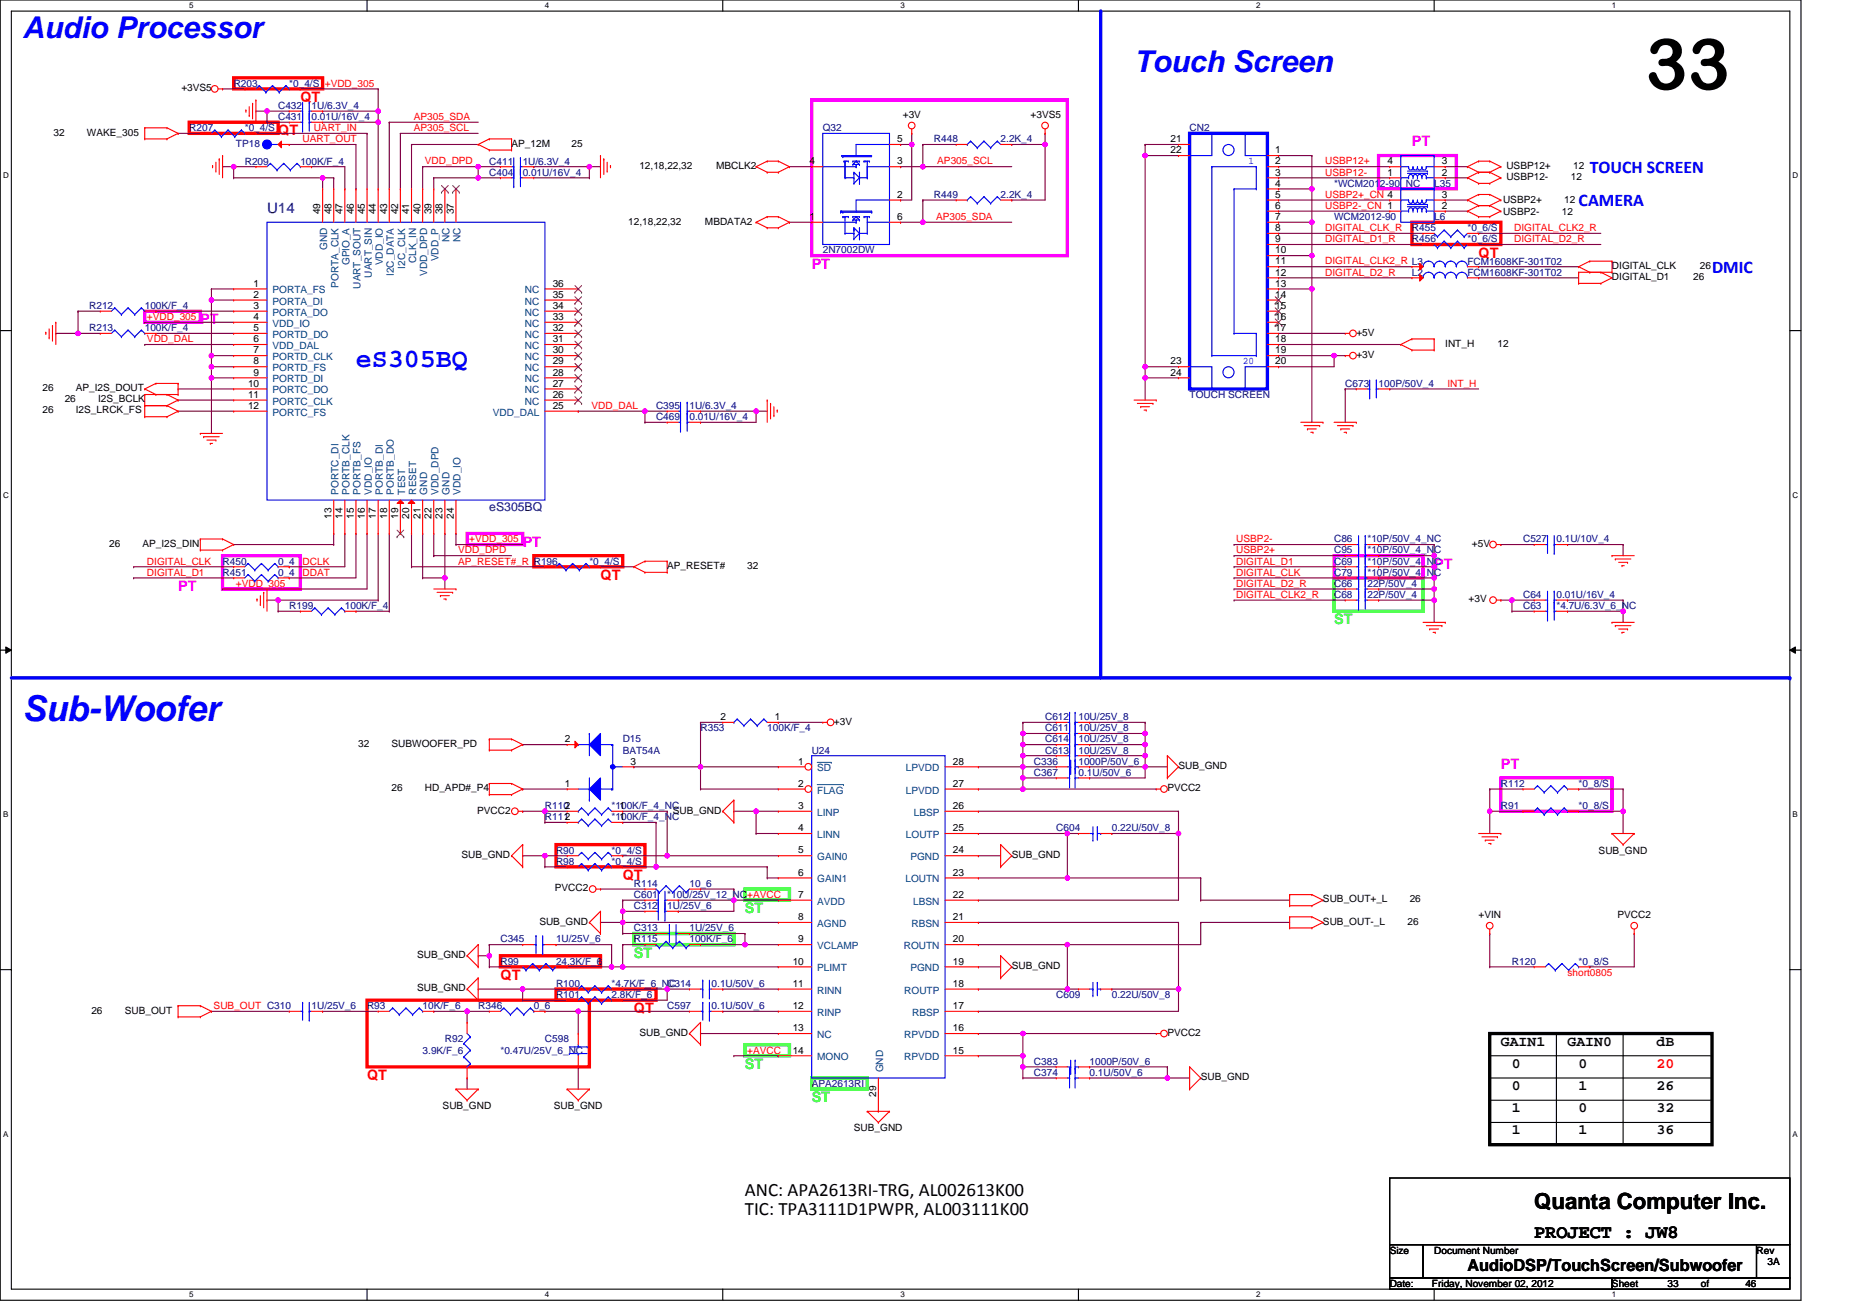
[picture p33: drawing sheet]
<svg xmlns="http://www.w3.org/2000/svg" width="297mm" height="210mm" viewBox="0 0 297 210" stroke-linecap="round" stroke-linejoin="round" font-family="sans-serif">
<defs><g id="words">
<text font-size="11.4" x="263.2" y="14.3">33</text>
<text font-size="5.7" fill="#00f" x="3.6" y="115.4">Sub-Woofer</text>
<g font-size="4.8" fill="#00f">
<text x="3.6" y="6.1">Audio Processor</text>
<text x="181.4" y="11.5">Touch Screen</text>
</g>
<text font-size="4.3" fill="#00f" x="56.9" y="58.7">eS305BQ</text>
<text font-size="3.6" x="245.4" y="193.5">Quanta Computer Inc.</text>
<g font-size="3">
<text x="119.2" y="191.3">ANC: APA2613RI-TRG, AL002613K00</text>
<text x="119.2" y="194.4">TIC: TPA3111D1PWPR, AL003111K00</text>
<text x="245.4" y="198.1">PROJECT : JW8</text>
</g>
<g font-size="2.8" fill="#00f">
<text x="254.3" y="27.6">TOUCH SCREEN</text>
<text x="252.5" y="32.9">CAMERA</text>
<text x="273.9" y="43.6">DMIC</text>
</g>
<text font-size="2.7" x="234.7" y="203.3">AudioDSP/TouchScreen/Subwoofer</text>
<g font-size="2.3" fill="#f00">
<text x="48" y="16.3">QT</text>
<text x="44.5" y="21.7">QT</text>
<text x="236.5" y="41.2">QT</text>
<text x="96.1" y="92.8">QT</text>
<text x="99.6" y="140.8">QT</text>
<text x="80" y="156.8">QT</text>
<text x="101.4" y="162.1">QT</text>
<text x="58.7" y="172.8">QT</text>
<text x="265" y="170.8">20</text>
</g>
<g font-size="2.3" fill="#f0f">
<text x="225.8" y="23.4">PT</text>
<text x="129.8" y="43">PT</text>
<text x="32" y="51.9">PT</text>
<text x="83.6" y="87.4">PT</text>
<text x="28.5" y="94.6">PT</text>
<text x="229.4" y="91">PT</text>
<text x="240.1" y="123">PT</text>
</g>
<text font-size="2.3" fill="#000080" x="42.7" y="34.1">U14</text>
<g font-size="2.3" fill="#0f0">
<text x="213.4" y="99.9">ST</text>
<text x="119.2" y="146.1">ST</text>
<text x="101.4" y="153.2">ST</text>
<text x="119.2" y="171">ST</text>
<text x="129.8" y="176.3">ST</text>
</g>
<g font-size="2.3">
<text x="240.1" y="167.3">GAIN1</text>
<text x="250.7" y="167.3">GAIN0</text>
<text x="265" y="167.3">dB</text>
<text x="241.8" y="170.8">0</text>
<text x="252.5" y="170.8">0</text>
<text x="241.8" y="177.9">1</text>
<text x="241.8" y="174.4">0</text>
<text x="252.5" y="177.9">0</text>
<text x="252.5" y="174.4">1</text>
<text x="265" y="177.9">32</text>
<text x="265" y="174.4">26</text>
<text x="241.8" y="181.5">1</text>
<text x="252.5" y="181.5">1</text>
<text x="265" y="181.5">36</text>
</g>
<text font-size="2" fill="#000080" x="78.3" y="81.8">eS305BQ</text>
<g font-size="1.6">
<text x="29" y="14.6">+3VS5</text>
<text x="8.6" y="21.7">32</text>
<text x="13.9" y="21.7">WAKE_305</text>
<text x="81.8" y="23.5">AP_12M</text>
<text x="91.4" y="23.5">25</text>
<text x="143.5" y="22.8">5</text>
<text x="144.4" y="18.9">+3V</text>
<text x="164.9" y="18.9">+3VS5</text>
<text x="187.2" y="22.8">21</text>
<text x="102.3" y="27">12,18,22,32</text>
<text x="114.5" y="27">MBCLK2</text>
<text x="129.5" y="26.3">4</text>
<text x="143.5" y="26.3">3</text>
<text x="187.2" y="24.5">22</text>
<text x="204" y="24.5">1</text>
<text x="204" y="26.3">2</text>
<text x="204" y="28.1">3</text>
<text x="204" y="29.9">4</text>
<text x="221.9" y="28.1">1</text>
<text x="221.9" y="26.3">4</text>
<text x="230.6" y="26.3">3</text>
<text x="230.6" y="28.1">2</text>
<text x="241" y="28.8">USBP12-</text>
<text x="241" y="27">USBP12+</text>
<text x="251.3" y="28.8">12</text>
<text x="251.6" y="27">12</text>
<text x="51.2" y="34.3" transform="rotate(-90 51.2 34.3)">49</text>
<text x="53" y="34.3" transform="rotate(-90 53 34.3)">48</text>
<text x="54.8" y="34.3" transform="rotate(-90 54.8 34.3)">47</text>
<text x="56.6" y="34.3" transform="rotate(-90 56.6 34.3)">46</text>
<text x="58.4" y="34.3" transform="rotate(-90 58.4 34.3)">45</text>
<text x="60.1" y="34.3" transform="rotate(-90 60.1 34.3)">44</text>
<text x="61.9" y="34.3" transform="rotate(-90 61.9 34.3)">43</text>
<text x="63.7" y="34.3" transform="rotate(-90 63.7 34.3)">42</text>
<text x="65.5" y="34.3" transform="rotate(-90 65.5 34.3)">41</text>
<text x="67.2" y="34.3" transform="rotate(-90 67.2 34.3)">40</text>
<text x="69" y="34.3" transform="rotate(-90 69 34.3)">39</text>
<text x="70.8" y="34.3" transform="rotate(-90 70.8 34.3)">38</text>
<text x="72.6" y="34.3" transform="rotate(-90 72.6 34.3)">37</text>
<text x="100.5" y="35.9">12,18,22,32</text>
<text x="112.8" y="35.9">MBDATA2</text>
<text x="129.5" y="35.2">1</text>
<text x="143.5" y="35.2">6</text>
<text x="143.5" y="31.6">2</text>
<text x="204" y="31.6">5</text>
<text x="204" y="33.4">6</text>
<text x="204" y="35.2">7</text>
<text x="230.6" y="31.6">3</text>
<text x="230.6" y="33.4">2</text>
<text x="240.4" y="34.3">USBP2-</text>
<text x="240.4" y="32.5">USBP2+</text>
<text x="249.8" y="34.3">12</text>
<text x="250.2" y="32.5">12</text>
<text x="204" y="37">8</text>
<text x="204" y="38.8">9</text>
<text x="204" y="40.5">10</text>
<text x="40.6" y="45.9">1</text>
<text x="40.6" y="47.6">2</text>
<text x="88.4" y="47.6">35</text>
<text x="88.4" y="45.9">36</text>
<text x="204" y="42.3">11</text>
<text x="204" y="44.1">12</text>
<text x="204" y="45.9">13</text>
<text x="204" y="47.6">14</text>
<text x="257.8" y="43">DIGITAL_CLK</text>
<text x="257.8" y="44.8">DIGITAL_D1</text>
<text x="270.8" y="44.8">26</text>
<text x="271.9" y="43">26</text>
<text x="40.6" y="49.4">3</text>
<text x="40.6" y="51.2">4</text>
<text x="40.6" y="53">5</text>
<text x="88.4" y="49.4">34</text>
<text x="88.4" y="51.2">33</text>
<text x="88.4" y="53">32</text>
<text x="204" y="49.4">15</text>
<text x="204" y="51.2">16</text>
<text x="204" y="53">17</text>
<text x="217" y="53.7">+5V</text>
<text x="40.6" y="54.8">6</text>
<text x="40.6" y="56.5">7</text>
<text x="40.6" y="58.3">8</text>
<text x="88.4" y="54.8">31</text>
<text x="88.4" y="56.5">30</text>
<text x="88.4" y="58.3">29</text>
<text x="187.2" y="58.3">23</text>
<text x="204" y="54.8">18</text>
<text x="204" y="56.5">19</text>
<text x="204" y="58.3">20</text>
<text x="217" y="57.3">+3V</text>
<text x="231.2" y="55.5">INT_H</text>
<text x="239.5" y="55.5">12</text>
<text x="6.8" y="62.6">26</text>
<text x="10.4" y="64.4">26</text>
<text x="12.1" y="62.6">AP_I2S_DOUT</text>
<text x="15.7" y="64.4">I2S_BCLK</text>
<text x="39.7" y="61.9">10</text>
<text x="39.7" y="63.6">11</text>
<text x="39.7" y="65.4">12</text>
<text x="40.6" y="60.1">9</text>
<text x="88.4" y="60.1">28</text>
<text x="88.4" y="61.9">27</text>
<text x="88.4" y="63.6">26</text>
<text x="88.4" y="65.4">25</text>
<text x="187.2" y="60.1">24</text>
<text x="6.8" y="66.1">26</text>
<text x="12.1" y="66.1">I2S_LRCK_FS</text>
<text x="53" y="83" transform="rotate(-90 53 83)">13</text>
<text x="54.8" y="83" transform="rotate(-90 54.8 83)">14</text>
<text x="56.6" y="83" transform="rotate(-90 56.6 83)">15</text>
<text x="58.4" y="83" transform="rotate(-90 58.4 83)">16</text>
<text x="60.1" y="83" transform="rotate(-90 60.1 83)">17</text>
<text x="61.9" y="83" transform="rotate(-90 61.9 83)">18</text>
<text x="63.7" y="83" transform="rotate(-90 63.7 83)">19</text>
<text x="65.5" y="83" transform="rotate(-90 65.5 83)">20</text>
<text x="67.2" y="83" transform="rotate(-90 67.2 83)">21</text>
<text x="69" y="83" transform="rotate(-90 69 83)">22</text>
<text x="70.8" y="83" transform="rotate(-90 70.8 83)">23</text>
<text x="72.6" y="83" transform="rotate(-90 72.6 83)">24</text>
<text x="17.5" y="87.5">26</text>
<text x="22.8" y="87.5">AP_I2S_DIN</text>
<text x="235.4" y="87.5">+5V</text>
<text x="106.7" y="91">AP_RESET#</text>
<text x="119.5" y="91">32</text>
<text x="234.9" y="96.4">+3V</text>
<text x="57.3" y="119.5">32</text>
<text x="62.6" y="119.5">SUBWOOFER_PD</text>
<text x="90.4" y="118.8">2</text>
<text x="115.2" y="115.2">2</text>
<text x="124" y="115.2">1</text>
<text x="133.4" y="115.9">+3V</text>
<text x="90.4" y="125.9">1</text>
<text x="100.9" y="122.3">3</text>
<text x="127.7" y="122.3">1</text>
<text x="127.7" y="125.9">2</text>
<text x="152.4" y="125.9">27</text>
<text x="152.4" y="122.3">28</text>
<text x="188.5" y="123">SUB_GND</text>
<text x="62.6" y="126.6">26</text>
<text x="68" y="126.6">HD_APD#_P4</text>
<text x="76.3" y="130.2">PVCC2</text>
<text x="99.1" y="129.4">1</text>
<text x="99.1" y="131.2">1</text>
<text x="107.6" y="130.2">SUB_GND</text>
<text x="127.7" y="129.4">3</text>
<text x="152.4" y="129.4">26</text>
<text x="186.7" y="126.6">PVCC2</text>
<text x="73.8" y="137.3">SUB_GND</text>
<text x="127.7" y="133">4</text>
<text x="127.7" y="136.5">5</text>
<text x="152.4" y="136.5">24</text>
<text x="152.4" y="133">25</text>
<text x="161.8" y="137.3">SUB_GND</text>
<text x="255.7" y="136.6">SUB_GND</text>
<text x="88.8" y="142.6">PVCC2</text>
<text x="127.7" y="140.1">6</text>
<text x="127.7" y="143.7">7</text>
<text x="152.4" y="143.7">22</text>
<text x="152.4" y="140.1">23</text>
<text x="86.3" y="147.9">SUB_GND</text>
<text x="127.7" y="147.2">8</text>
<text x="152.4" y="147.2">21</text>
<text x="211.6" y="144.4">SUB_OUT+_L</text>
<text x="211.6" y="147.9">SUB_OUT-_L</text>
<text x="225.1" y="147.9">26</text>
<text x="225.5" y="144.4">26</text>
<text x="236.5" y="146.9">+VIN</text>
<text x="258.7" y="146.9">PVCC2</text>
<text x="66.7" y="153.3">SUB_GND</text>
<text x="126.8" y="154.3">10</text>
<text x="127.7" y="150.8">9</text>
<text x="152.4" y="154.3">19</text>
<text x="152.4" y="150.8">20</text>
<text x="161.8" y="155">SUB_GND</text>
<text x="66.7" y="158.6">SUB_GND</text>
<text x="126.8" y="157.9">11</text>
<text x="126.8" y="161.4">12</text>
<text x="152.4" y="161.4">17</text>
<text x="152.4" y="157.9">18</text>
<text x="14.6" y="162.2">26</text>
<text x="20" y="162.2">SUB_OUT</text>
<text x="102.3" y="165.7">SUB_GND</text>
<text x="126.8" y="165">13</text>
<text x="152.4" y="165">16</text>
<text x="186.7" y="165.7">PVCC2</text>
<text x="126.8" y="168.5">14</text>
<text x="152.4" y="168.5">15</text>
<text x="192.1" y="172.8">SUB_GND</text>
<text x="70.8" y="177.5">SUB_GND</text>
<text x="88.6" y="177.5">SUB_GND</text>
<text x="140.1" y="175.5" transform="rotate(-90 140.1 175.5)">29</text>
<text x="136.6" y="181">SUB_GND</text>
<text x="222.3" y="200.6">Size</text>
<text x="229.4" y="200.6">Document Number</text>
<text x="281" y="200.6">Rev</text>
<text x="282.7" y="202.3">3A</text>
<text x="222.3" y="205.9">Date:</text>
<text x="229" y="205.9">Friday, November 02, 2012</text>
<text x="257.8" y="205.9">Sheet</text>
<text x="266.7" y="205.9">33</text>
<text x="272.1" y="205.9">of</text>
<text x="279.2" y="205.9">46</text>
</g>
<g font-size="1.6" fill="#000080">
<text x="37.4" y="13.9">R203</text>
<text x="44.5" y="17.4">C432</text>
<text x="46.3" y="13.9">*0_4/S +VDD_305</text>
<text x="49.8" y="17.4">1U/6.3V_4</text>
<text x="30.3" y="21">R207</text>
<text x="37.7" y="23.5">TP18</text>
<text x="39.2" y="21">*0_4/S</text>
<text x="44.5" y="19.2">C431</text>
<text x="49.8" y="19.2">0.01U/16V_4</text>
<text x="131.6" y="21">Q32</text>
<text x="149.4" y="22.8">R448</text>
<text x="160.1" y="22.8">2.2K_4</text>
<text x="190.3" y="21">CN2</text>
<text x="39.2" y="26.3">R209</text>
<text x="48" y="26.3">100K/F_4</text>
<text x="78.3" y="26.3">C411</text>
<text x="78.3" y="28.1">C404</text>
<text x="83.6" y="26.3">1U/6.3V_4</text>
<text x="83.6" y="28.1">0.01U/16V_4</text>
<text x="213.4" y="29.9">*WCM2012-90_NC</text>
<text x="229.4" y="29.9">L35</text>
<text x="149.4" y="31.7">R449</text>
<text x="160.1" y="31.7">2.2K_4</text>
<text x="213.4" y="35.2">WCM2012-90</text>
<text x="229.4" y="35.2">L6</text>
<text x="131.6" y="40.5">2N7002DW</text>
<text x="225.8" y="37">R455</text>
<text x="225.8" y="38.8">R456</text>
<text x="234.7" y="37">*0_6/S</text>
<text x="234.7" y="38.8">*0_6/S</text>
<text x="225.8" y="44.1">L2</text>
<text x="234.7" y="44.1">FCM1608KF-301T02</text>
<text x="234.7" y="42.3">FCM1608KF-301T02</text>
<text x="14.3" y="53">R213</text>
<text x="14.3" y="49.4">R212</text>
<text x="23.2" y="53">100K/F_4</text>
<text x="23.2" y="49.4">100K/F_4</text>
<text x="104.9" y="65.4">C395</text>
<text x="110.3" y="65.4">1U/6.3V_4</text>
<text x="190.3" y="63.7">TOUCH SCREEN</text>
<text x="215.2" y="61.9">C673</text>
<text x="220.5" y="61.9">100P/50V_4</text>
<text x="104.9" y="67.2">C469</text>
<text x="110.3" y="67.2">0.01U/16V_4</text>
<text x="213.4" y="88.6">C95</text>
<text x="213.4" y="86.8">C86</text>
<text x="218.7" y="88.6">*10P/50V_4_NC</text>
<text x="218.7" y="86.8">*10P/50V_4_NC</text>
<text x="243.6" y="86.8">C527</text>
<text x="249" y="86.8">0.1U/10V_4</text>
<text x="35.6" y="90.3">R450</text>
<text x="35.6" y="92.1">R451</text>
<text x="44.5" y="90.3">0_4</text>
<text x="44.5" y="92.1">0_4</text>
<text x="94.3" y="90.3">*0_4/S</text>
<text x="213.4" y="90.3">C69</text>
<text x="213.4" y="92.1">C79</text>
<text x="213.4" y="93.9">C66</text>
<text x="213.4" y="95.7">C68</text>
<text x="218.7" y="90.3">*10P/50V_4_NC</text>
<text x="218.7" y="92.1">*10P/50V_4_NC</text>
<text x="218.7" y="93.9">22P/50V_4</text>
<text x="218.7" y="95.7">22P/50V_4</text>
<text x="243.6" y="95.7">C64</text>
<text x="249" y="95.7">0.01U/16V_4</text>
<text x="46.3" y="97.4">R199</text>
<text x="55.2" y="97.4">100K/F_4</text>
<text x="243.6" y="97.4">C63</text>
<text x="249" y="97.4">*4.7U/6.3V_6_NC</text>
<text x="99.6" y="118.8">D15</text>
<text x="112.1" y="117">R353</text>
<text x="122.7" y="117">100K/F_4</text>
<text x="167.2" y="118.8">C614</text>
<text x="167.2" y="115.2">C612</text>
<text x="167.2" y="117">C611</text>
<text x="172.5" y="118.8">10U/25V_8</text>
<text x="172.5" y="115.2">10U/25V_8</text>
<text x="172.5" y="117">10U/25V_8</text>
<text x="99.6" y="120.6">BAT54A</text>
<text x="129.8" y="120.6">U24</text>
<text x="165.4" y="124.1">C367</text>
<text x="165.4" y="122.3">C336</text>
<text x="167.2" y="120.6">C613</text>
<text x="172.5" y="124.1">0.1U/50V_6</text>
<text x="172.5" y="122.3">1000P/50V_6</text>
<text x="172.5" y="120.6">10U/25V_8</text>
<text x="240.1" y="125.9">R112</text>
<text x="252.5" y="125.9">*0_8/S</text>
<text x="87.2" y="129.4">R1102</text>
<text x="87.2" y="131.2">R1112</text>
<text x="97.8" y="129.4">*100K/F_4_NC</text>
<text x="97.8" y="131.2">*100K/F_4_NC</text>
<text x="240.1" y="129.4">R91</text>
<text x="252.5" y="129.4">*0_8/S</text>
<text x="88.9" y="136.6">R90</text>
<text x="97.8" y="136.6">*0_4/S</text>
<text x="168.9" y="133">C604</text>
<text x="177.8" y="133">0.22U/50V_8</text>
<text x="88.9" y="138.3">R98</text>
<text x="97.8" y="138.3">*0_4/S</text>
<text x="101.4" y="143.7">C601</text>
<text x="101.4" y="141.9">R114</text>
<text x="106.7" y="143.7">*10U/25V_12_NC+AVCC</text>
<text x="110.3" y="141.9">10_6</text>
<text x="101.4" y="149">C313</text>
<text x="101.4" y="145.4">C312</text>
<text x="106.7" y="145.4">1U/25V_6</text>
<text x="110.3" y="149">1U/25V_6</text>
<text x="80" y="154.3">R99</text>
<text x="80" y="150.8">C345</text>
<text x="88.9" y="154.3">24.3K/F_6</text>
<text x="88.9" y="150.8">1U/25V_6</text>
<text x="101.4" y="150.8">R115</text>
<text x="110.3" y="150.8">100K/F_6</text>
<text x="241.8" y="154.3">R120</text>
<text x="252.5" y="154.3">*0_8/S</text>
<text x="49.8" y="161.4">1U/25V_6</text>
<text x="58.7" y="161.4">R93</text>
<text x="67.6" y="161.4">10K/F_6</text>
<text x="76.5" y="161.4">R346</text>
<text x="85.4" y="161.4">0_6</text>
<text x="88.9" y="159.7">R101</text>
<text x="88.9" y="157.9">R100</text>
<text x="97.8" y="159.7">2.8K/F_6</text>
<text x="97.8" y="157.9">*4.7K/F_6_NC</text>
<text x="106.7" y="157.9">C314</text>
<text x="106.7" y="161.4">C597</text>
<text x="113.8" y="157.9">0.1U/50V_6</text>
<text x="113.8" y="161.4">0.1U/50V_6</text>
<text x="168.9" y="159.7">C609</text>
<text x="177.8" y="159.7">0.22U/50V_8</text>
<text x="71.2" y="166.8">R92</text>
<text x="87.2" y="166.8">C598</text>
<text x="67.6" y="168.6">3.9K/F_6</text>
<text x="80" y="168.6">*0.47U/25V_6_NC</text>
<text x="129.8" y="173.9">APA2613RI</text>
<text x="165.4" y="170.3">C383</text>
<text x="165.4" y="172.1">C374</text>
<text x="174.3" y="170.3">1000P/50V_6</text>
<text x="174.3" y="172.1">0.1U/50V_6</text>
</g>
<g font-size="1.6" fill="#f00">
<text x="48.4" y="22.8">UART_OUT</text>
<text x="50.2" y="21">UART_IN</text>
<text x="66.2" y="21">AP305_SCL</text>
<text x="66.2" y="19.2">AP305_SDA</text>
<text x="68" y="26.3">VDD_DPD</text>
<text x="149.9" y="26.3">AP305_SCL</text>
<text x="212" y="28.1">USBP12-</text>
<text x="212" y="26.3">USBP12+</text>
<text x="149.7" y="35.2">AP305_SDA</text>
<text x="212" y="33.4">USBP2-_CN 1</text>
<text x="212" y="31.6">USBP2+_CN 4</text>
<text x="212" y="38.8">DIGITAL_D1_R</text>
<text x="212" y="37">DIGITAL_CLK_R</text>
<text x="242.2" y="37">DIGITAL_CLK2_R</text>
<text x="242.2" y="38.8">DIGITAL_D2_R</text>
<text x="212" y="44.1">DIGITAL_D2_R</text>
<text x="212" y="42.3">DIGITAL_CLK2_R L3</text>
<text x="23.5" y="51.2">+VDD_305</text>
<text x="23.5" y="54.8">VDD_DAL</text>
<text x="94.6" y="65.4">VDD_DAL</text>
<text x="231.5" y="61.9">INT_H</text>
<text x="73.3" y="88.5">VDD_DPD</text>
<text x="75.1" y="86.8">+VDD_305</text>
<text x="197.8" y="86.8">USBP2-</text>
<text x="197.8" y="88.5">USBP2+</text>
<text x="23.5" y="90.3">DIGITAL_CLK</text>
<text x="23.5" y="92.1">DIGITAL_D1</text>
<text x="37.7" y="93.9">+VDD_305</text>
<text x="48.4" y="90.3">DCLK</text>
<text x="48.4" y="92.1">DDAT</text>
<text x="73.3" y="90.3">AP_RESET#_R R196</text>
<text x="197.8" y="92.1">DIGITAL_CLK</text>
<text x="197.8" y="90.3">DIGITAL_D1</text>
<text x="197.8" y="93.9">DIGITAL_D2_R</text>
<text x="197.8" y="95.7">DIGITAL_CLK2_R</text>
<text x="34.2" y="161.4">SUB_OUT C310</text>
<text x="250.7" y="156.1">short0805</text>
<text x="119.5" y="168.6">+AVCC</text>
</g>
<g font-size="1.6" fill="#00f">
<text x="199.7" y="26.2">1</text>
<text x="198.8" y="58.2">20</text>
</g>
<g font-size="1.6" fill="#004080">
<text x="52.3" y="40" transform="rotate(-90 52.3 40)">GND</text>
<text x="70.1" y="41.8" transform="rotate(-90 70.1 41.8)">VDD_P</text>
<text x="71.9" y="38.8" transform="rotate(-90 71.9 38.8)">NC</text>
<text x="73.7" y="38.8" transform="rotate(-90 73.7 38.8)">NC</text>
<text x="43.6" y="46.9">PORTA_FS</text>
<text x="54.1" y="46" transform="rotate(-90 54.1 46)">PORTA_CLK</text>
<text x="55.9" y="42.4" transform="rotate(-90 55.9 42.4)">GPIO_A</text>
<text x="57.7" y="46.2" transform="rotate(-90 57.7 46.2)">UART_SOUT</text>
<text x="59.5" y="44.4" transform="rotate(-90 59.5 44.4)">UART_SIN</text>
<text x="61.2" y="42.4" transform="rotate(-90 61.2 42.4)">VDD_IO</text>
<text x="63" y="44.1" transform="rotate(-90 63 44.1)">I2C_DATA</text>
<text x="64.8" y="43" transform="rotate(-90 64.8 43)">I2C_CLK</text>
<text x="66.6" y="42.1" transform="rotate(-90 66.6 42.1)">CLK_IN</text>
<text x="68.3" y="44.1" transform="rotate(-90 68.3 44.1)">VDD_DPD</text>
<text x="83.9" y="46.9">NC</text>
<text x="43.6" y="48.7">PORTA_DI</text>
<text x="43.6" y="50.5">PORTA_DO</text>
<text x="43.6" y="52.3">VDD_IO</text>
<text x="83.9" y="48.7">NC</text>
<text x="83.9" y="50.5">NC</text>
<text x="83.9" y="52.3">NC</text>
<text x="43.6" y="54.1">PORTD_DO</text>
<text x="43.6" y="55.8">VDD_DAL</text>
<text x="43.6" y="57.6">PORTD_CLK</text>
<text x="43.6" y="59.4">PORTD_FS</text>
<text x="83.9" y="54.1">NC</text>
<text x="83.9" y="55.8">NC</text>
<text x="83.9" y="57.6">NC</text>
<text x="83.9" y="59.4">NC</text>
<text x="43.6" y="61.2">PORTD_DI</text>
<text x="43.6" y="62.9">PORTC_DO</text>
<text x="43.6" y="64.7">PORTC_CLK</text>
<text x="83.9" y="61.2">NC</text>
<text x="83.9" y="62.9">NC</text>
<text x="83.9" y="64.7">NC</text>
<text x="43.6" y="66.5">PORTC_FS</text>
<text x="78.8" y="66.5">VDD_DAL</text>
<text x="54.1" y="79.1" transform="rotate(-90 54.1 79.1)">PORTC_DI</text>
<text x="55.9" y="79.1" transform="rotate(-90 55.9 79.1)">PORTB_CLK</text>
<text x="57.7" y="79.1" transform="rotate(-90 57.7 79.1)">PORTB_FS</text>
<text x="59.5" y="79.1" transform="rotate(-90 59.5 79.1)">VDD_IO</text>
<text x="61.2" y="79.1" transform="rotate(-90 61.2 79.1)">PORTB_DI</text>
<text x="63" y="79.1" transform="rotate(-90 63 79.1)">PORTB_DO</text>
<text x="64.8" y="79.1" transform="rotate(-90 64.8 79.1)">TEST</text>
<text x="66.6" y="79.1" transform="rotate(-90 66.6 79.1)">RESET</text>
<text x="68.3" y="79.1" transform="rotate(-90 68.3 79.1)">GND</text>
<text x="70.1" y="79.1" transform="rotate(-90 70.1 79.1)">VDD_DPD</text>
<text x="71.9" y="79.1" transform="rotate(-90 71.9 79.1)">GND</text>
<text x="73.7" y="79.1" transform="rotate(-90 73.7 79.1)">VDD_IO</text>
<text x="130.7" y="123.4">SD</text>
<text x="144.9" y="123.4">LPVDD</text>
<text x="130.7" y="127">FLAG</text>
<text x="130.7" y="130.5">LINP</text>
<text x="144.9" y="127">LPVDD</text>
<text x="146.2" y="130.5">LBSP</text>
<text x="130.7" y="134.1">LINN</text>
<text x="130.7" y="137.6">GAIN0</text>
<text x="144.9" y="134.1">LOUTP</text>
<text x="145.6" y="137.6">PGND</text>
<text x="130.7" y="141.2">GAIN1</text>
<text x="144.8" y="141.2">LOUTN</text>
<text x="130.7" y="144.7">AVDD</text>
<text x="130.7" y="148.3">AGND</text>
<text x="145.8" y="148.3">RBSN</text>
<text x="146.1" y="144.7">LBSN</text>
<text x="130.7" y="151.8">VCLAMP</text>
<text x="130.7" y="155.4">PLIMT</text>
<text x="144.6" y="151.8">ROUTN</text>
<text x="145.6" y="155.4">PGND</text>
<text x="130.7" y="159">RINN</text>
<text x="144.6" y="159">ROUTP</text>
<text x="130.7" y="162.5">RINP</text>
<text x="130.7" y="166.1">NC</text>
<text x="144.6" y="166.1">RPVDD</text>
<text x="145.9" y="162.5">RBSP</text>
<text x="130.7" y="169.6">MONO</text>
<text x="141.2" y="171.6" transform="rotate(-90 141.2 171.6)">GND</text>
<text x="144.6" y="169.6">RPVDD</text>
</g>
<g font-size="1.3">
<text x="30.3" y="1.3">5</text>
<text x="87.2" y="1.3">4</text>
<text x="144.1" y="1.3">3</text>
<text x="201" y="1.3">2</text>
<text x="257.8" y="1.3">1</text>
<text x=".5" y="28.5">D</text>
<text x="286.7" y="28.5">D</text>
<text x=".5" y="79.6">C</text>
<text x="286.7" y="79.6">C</text>
<text x=".5" y="130.7">B</text>
<text x="286.7" y="130.7">B</text>
<text x=".5" y="181.8">A</text>
<text x="286.7" y="181.8">A</text>
<text x="30.3" y="207.6">5</text>
<text x="87.2" y="207.6">4</text>
<text x="144.1" y="207.6">3</text>
<text x="201" y="207.6">2</text>
<text x="257.8" y="207.6">1</text>
</g>
</g></defs>
<path d="M0 0h288.1v208h-288.1zM1.8 1.8h284.5v204.4h-284.5z" fill="none" stroke="#000" stroke-width=".18"/>
<g fill="#fff">
<path d="M30.3 .2h.7v1.4h-.7z"/>
<path d="M30.3 206.4h.7v1.4h-.7z"/>
</g>
<path d="M58.7 0v1.8M58.7 206.2v1.8" fill="none" stroke="#000" stroke-width=".18"/>
<g fill="#fff">
<path d="M87.2 .2h.7v1.4h-.7z"/>
<path d="M87.2 206.4h.7v1.4h-.7z"/>
</g>
<path d="M115.6 0v1.8M115.6 206.2v1.8" fill="none" stroke="#000" stroke-width=".18"/>
<g fill="#fff">
<path d="M144.1 .2h.7v1.4h-.7z"/>
<path d="M144.1 206.4h.7v1.4h-.7z"/>
</g>
<path d="M172.5 0v1.8M172.5 206.2v1.8" fill="none" stroke="#000" stroke-width=".18"/>
<g fill="#fff">
<path d="M201 .2h.7v1.4h-.7z"/>
<path d="M201 206.4h.7v1.4h-.7z"/>
</g>
<path d="M229.4 0v1.8M229.4 206.2v1.8" fill="none" stroke="#000" stroke-width=".18"/>
<g fill="#fff">
<path d="M257.8 .2h.8v1.4h-.8z"/>
<path d="M257.8 206.4h.8v1.4h-.8z"/>
<path d="M.5 27.3h.9v1.5h-.9z"/>
<path d="M286.7 27.3h1v1.5h-1z"/>
<path d="M.5 78.5h.9v1.4h-.9z"/>
<path d="M286.7 78.5h1v1.4h-1z"/>
</g>
<path d="M0 52.9h1.8M286.3 52.9h1.8" fill="none" stroke="#000" stroke-width=".18"/>
<g fill="#fff">
<path d="M.5 129.6h.8v1.4h-.8z"/>
<path d="M286.7 129.6h.9v1.4h-.9z"/>
</g>
<path d="M0 104h1.8M286.3 104h1.8" fill="none" stroke="#000" stroke-width=".18"/>
<path d="M.9 103.5l.9 .5-.9 .5zM286.3 104l.9-.5v1z" fill="#000"/>
<path d="M.9 103.5l.9 .5-.9 .5zM286.3 104l.9-.5v1z" fill="none" stroke="#000" stroke-width=".16"/>
<g fill="#fff">
<path d="M.5 180.7h.8v1.4h-.8z"/>
<path d="M286.7 180.7h.9v1.4h-.9z"/>
</g>
<path d="M0 155.1h1.8M286.3 155.1h1.8" fill="none" stroke="#000" stroke-width=".18"/>
<path d="M1.8 108.5h284.5" fill="none" stroke="#00f" stroke-width=".53"/>
<circle cx="286.3" cy="108.5" r=".27" fill="#00f"/>
<path d="M176.1 1.8v106.7" fill="none" stroke="#00f" stroke-width=".53"/>
<circle cx="176.1" cy="1.8" r=".27" fill="#00f"/>
<path d="M238.3 168.9h35.6M238.3 172.5h35.6M238.3 179.6h35.6M238.3 176h35.6M249 165.4v17.7M259.6 165.4v17.7M273.9 168.9h.1M273.9 172.5h.1M273.9 179.6h.1M273.9 176h.1M249 183.1h.1M259.6 183.1h.1" fill="none" stroke="#000" stroke-width=".18"/>
<path d="M238.3 165.4h35.6v17.7h-35.6z" fill="none" stroke="#000" stroke-width=".53"/>
<path d="M129.8 16h40.9v24.9h-40.9zM220.5 24.9h12.5v5.3h-12.5zM23.2 49.8h8.8v1.8h-8.8zM35.6 88.9h12.4v5.3h-12.4zM74.7 85.3h8.9v1.8h-8.9zM213.4 88.9h14.2v3.6h-14.2zM240.1 124.5h17.7v5.3h-17.7z" fill="none" stroke="#f0f" stroke-width=".53"/>
<path d="M213.4 92.5h14.2v5.3h-14.2zM101.4 149.4h16v1.7h-16zM119.2 142.2h7.1v1.8h-7.1zM119.2 167.1h7.1v1.8h-7.1zM129.8 172.5h8.9v1.7h-8.9z" fill="none" stroke="#0f0" stroke-width=".53"/>
<path d="M30.3 19.6h14.2v1.7h-14.2zM37.4 12.4h14.2v1.8h-14.2zM225.8 35.6h14.3v3.5h-14.3zM85.4 88.9h14.2v1.8h-14.2zM88.9 135.1h14.3v3.6h-14.3zM80 152.9h16.1v1.8h-16.1zM88.9 158.2h16v1.8h-16zM58.7 160h35.6v10.7h-35.6z" fill="none" stroke="#f00" stroke-width=".53"/>
<path d="M170.7 133.3h.1M170.7 133.3h1.8M177.8 133.3h.1M188.5 129.8h.1M188.5 129.8v3.5h-10.7M92.5 161.8h.1M92.5 161.8h17.8" fill="none" stroke="#800040" stroke-width=".18"/>
<circle cx="188.5" cy="133.3" r=".35" fill="#f0f"/>
<circle cx="188.5" cy="133.3" r=".35" fill="none" stroke="#f0f" stroke-width=".18"/>
<path d="M92.5 161.8h.1M92.5 161.8v3.6" fill="none" stroke="#800040" stroke-width=".18"/>
<circle cx="92.5" cy="161.8" r=".35" fill="#f0f"/>
<circle cx="92.5" cy="161.8" r=".35" fill="none" stroke="#f0f" stroke-width=".18"/>
<path d="M99.6 158.2h.1M99.6 158.2h7.1M99.6 160h.1M99.6 160h7.1" fill="none" stroke="#800040" stroke-width=".18"/>
<circle cx="106.7" cy="158.2" r=".35" fill="#f0f"/>
<circle cx="106.7" cy="158.2" r=".35" fill="none" stroke="#f0f" stroke-width=".18"/>
<path d="M170.7 133.3h.1M170.7 133.3v7.2M170.7 140.5h.1M170.7 140.5h21.4" fill="none" stroke="#800040" stroke-width=".18"/>
<circle cx="170.7" cy="140.5" r=".35" fill="#f0f"/>
<circle cx="170.7" cy="140.5" r=".35" fill="none" stroke="#f0f" stroke-width=".18"/>
<g fill="none" stroke="#800040" stroke-width=".18">
<path d="M122.7 138.7h.1M122.7 138.7v1.8M76.5 158.2h.1M76.5 158.2h7.1M170.7 158.2h.1M170.7 151.1h.1M170.7 158.2h1.8M170.7 151.1h21.4M74.7 161.8h.1M74.7 172.5h.1M74.7 161.8v1.8M74.7 172.5v1.7"/>
<path d="M83.6 160h.1M83.6 160h7.1"/>
</g>
<circle cx="83.6" cy="158.2" r=".35" fill="#f0f"/>
<circle cx="83.6" cy="158.2" r=".35" fill="none" stroke="#f0f" stroke-width=".18"/>
<g fill="none" stroke="#800040" stroke-width=".18">
<path d="M112.1 122.7h.1M112.1 122.7v3.5M120.9 129.8h.1M120.9 129.8h3.6M156.5 129.8h.1M156.5 129.8h32M188.5 133.3h.1M188.5 133.3v10.7M83.6 158.2h.1M83.6 158.2v1.8M83.6 158.2h7.1M106.7 158.2h.1"/>
<path d="M106.7 158.2h3.6M106.7 158.2v1.8M108.5 144h.1M108.5 144h8.9M122.7 140.5h.1M122.7 140.5h1.8M156.5 147.6h.1M156.5 147.6h32M188.5 158.2h.1M188.5 158.2v3.6M192.1 147.6h.1M192.1 144h.1"/>
<path d="M192.1 144h14.2M192.1 147.6v3.5M74.7 161.8h.1M74.7 161.8h3.6M92.5 170.7h.1M92.5 170.7v3.5M112.1 165.4h.1M112.1 165.4h12.4"/>
</g>
<circle cx="74.7" cy="161.8" r=".35" fill="#f0f"/>
<circle cx="74.7" cy="161.8" r=".35" fill="none" stroke="#f0f" stroke-width=".18"/>
<g fill="none" stroke="#800040" stroke-width=".18">
<path d="M83.6 119.1h.1M83.6 119.1h7.1M112.1 115.6h.1M112.1 115.6h3.5M112.1 115.6v7.1M120.9 133.3h.1M120.9 129.8h.1M120.9 133.3h3.6M120.9 129.8v3.5M117.4 142.2h.1M117.4 142.2v1.8M177.8 158.2h.1"/>
<path d="M177.8 158.2h10.7M192.1 147.6h.1M192.1 147.6h14.2"/>
</g>
<circle cx="120.9" cy="129.8" r=".35" fill="#f0f"/>
<circle cx="120.9" cy="129.8" r=".35" fill="none" stroke="#f0f" stroke-width=".18"/>
<g fill="none" stroke="#800040" stroke-width=".18">
<path d="M117.4 129.8h.1M117.4 129.8h3.5M96.1 147.6h.1M96.1 147.6h3.5M99.6 147.6h.1M99.6 147.6v1.8M156.5 144h.1M156.5 144h32M192.1 140.5h.1M192.1 140.5v3.5M33.8 161.8h.1M33.8 161.8h12.5"/>
<path d="M69.4 161.8h.1M69.4 161.8h5.3M174.3 172.5h.1M186.7 170.7h.1M186.7 170.7v1.8h-12.4"/>
</g>
<circle cx="186.7" cy="172.5" r=".35" fill="#f0f"/>
<circle cx="186.7" cy="172.5" r=".35" fill="none" stroke="#f0f" stroke-width=".18"/>
<path d="M163.6 122.7h.1M163.6 124.5h.1M163.6 122.7v1.8M163.6 124.5h5.3M183.2 122.7h.1M183.2 122.7v1.8M115.6 158.2h.1M115.6 158.2h8.9M115.6 161.8h.1M115.6 161.8h8.9M156.5 161.8h.1M156.5 161.8h32" fill="none" stroke="#800040" stroke-width=".18"/>
<circle cx="163.6" cy="124.5" r=".35" fill="#f0f"/>
<circle cx="163.6" cy="124.5" r=".35" fill="none" stroke="#f0f" stroke-width=".18"/>
<path d="M174.3 124.5h.1M174.3 124.5h8.9M76.5 152.9h.1M76.5 152.9h1.8M99.6 145.8h.1M99.6 145.8h3.6M99.6 145.8v1.8M163.6 170.7h.1M163.6 170.7h5.3M186.7 172.5h.1M186.7 172.5h3.6" fill="none" stroke="#800040" stroke-width=".18"/>
<circle cx="163.6" cy="170.7" r=".35" fill="#f0f"/>
<circle cx="163.6" cy="170.7" r=".35" fill="none" stroke="#f0f" stroke-width=".18"/>
<path d="M163.6 168.9h.1M163.6 168.9v1.8" fill="none" stroke="#800040" stroke-width=".18"/>
<circle cx="163.6" cy="168.9" r=".35" fill="#f0f"/>
<circle cx="163.6" cy="168.9" r=".35" fill="none" stroke="#f0f" stroke-width=".18"/>
<path d="M163.6 122.7h.1M163.6 122.7h5.3M183.2 122.7h.1M183.2 122.7h3.5M163.6 165.4h.1M163.6 165.4v3.5" fill="none" stroke="#800040" stroke-width=".18"/>
<circle cx="163.6" cy="122.7" r=".35" fill="#f0f"/>
<circle cx="163.6" cy="122.7" r=".35" fill="none" stroke="#f0f" stroke-width=".18"/>
<path d="M99.6 129.8h.1M99.6 129.8h7.1M163.6 126.2h.1M163.6 126.2h21.4M96.1 142.2h.1M96.1 142.2h7.1M163.6 172.5h.1M163.6 170.7h.1M163.6 172.5h5.3M163.6 170.7v1.8" fill="none" stroke="#800040" stroke-width=".18"/>
<circle cx="163.6" cy="126.2" r=".35" fill="#f0f"/>
<circle cx="163.6" cy="126.2" r=".35" fill="none" stroke="#f0f" stroke-width=".18"/>
<path d="M87.2 129.8h.1M87.2 129.8h3.5" fill="none" stroke="#800040" stroke-width=".18"/>
<circle cx="87.2" cy="129.8" r=".35" fill="#f0f"/>
<circle cx="87.2" cy="129.8" r=".35" fill="none" stroke="#f0f" stroke-width=".18"/>
<path d="M156.5 136.9h.1M156.5 136.9h3.6M174.3 122.7h.1M174.3 122.7h8.9M117.4 168.9h.1M117.4 168.9h7.1M156.5 165.4h.1M156.5 165.4h7.1" fill="none" stroke="#800040" stroke-width=".18"/>
<circle cx="183.2" cy="122.7" r=".35" fill="#f0f"/>
<circle cx="183.2" cy="122.7" r=".35" fill="none" stroke="#f0f" stroke-width=".18"/>
<path d="M104.9 138.7h.1M104.9 138.7h17.8M112.1 122.7h.1M112.1 122.7h12.4" fill="none" stroke="#800040" stroke-width=".18"/>
<circle cx="112" cy="122.7" r=".35" fill="#f0f"/>
<circle cx="112" cy="122.7" r=".35" fill="none" stroke="#f0f" stroke-width=".18"/>
<path d="M104.9 131.6h.1M104.9 131.6v7.1M156.5 168.9h.1M156.5 168.9h7.1" fill="none" stroke="#800040" stroke-width=".18"/>
<circle cx="104.9" cy="138.7" r=".35" fill="#f0f"/>
<circle cx="104.9" cy="138.7" r=".35" fill="none" stroke="#f0f" stroke-width=".18"/>
<path d="M106.7 136.9h.1M106.7 136.9h17.8" fill="none" stroke="#800040" stroke-width=".18"/>
<circle cx="106.7" cy="136.9" r=".35" fill="#f0f"/>
<circle cx="106.7" cy="136.9" r=".35" fill="none" stroke="#f0f" stroke-width=".18"/>
<path d="M106.7 129.8h.1M106.7 129.8v7.1M119.2 151.1h.1M119.2 151.1h5.3" fill="none" stroke="#800040" stroke-width=".18"/>
<circle cx="119.2" cy="151.1" r=".35" fill="#f0f"/>
<circle cx="119.2" cy="151.1" r=".35" fill="none" stroke="#f0f" stroke-width=".18"/>
<path d="M99.6 151.1h.1M99.6 147.6h.1M99.6 151.1h3.6M99.6 147.6h24.9" fill="none" stroke="#800040" stroke-width=".18"/>
<circle cx="99.6" cy="147.6" r=".35" fill="#f0f"/>
<circle cx="99.6" cy="147.6" r=".35" fill="none" stroke="#f0f" stroke-width=".18"/>
<path d="M99.6 136.9h.1M99.6 138.7h.1M99.6 136.9h7.1M99.6 138.7h5.3M112.1 126.2h.1M112.1 126.2h12.4M78.3 152.9h.1M78.3 152.9v1.8" fill="none" stroke="#800040" stroke-width=".18"/>
<circle cx="78.3" cy="152.9" r=".35" fill="#f0f"/>
<circle cx="78.3" cy="152.9" r=".35" fill="none" stroke="#f0f" stroke-width=".18"/>
<path d="M87.2 136.9h.1M87.2 136.9h3.5M99.6 149.4h.1M99.6 149.4h5.3" fill="none" stroke="#800040" stroke-width=".18"/>
<circle cx="87.2" cy="136.9" r=".35" fill="#f0f"/>
<circle cx="87.2" cy="136.9" r=".35" fill="none" stroke="#f0f" stroke-width=".18"/>
<path d="M87.2 138.7h.1M87.2 136.9h.1M87.2 138.7h3.5M87.2 136.9v1.8M117.4 144h.1M117.4 144h7.1" fill="none" stroke="#800040" stroke-width=".18"/>
<circle cx="117.4" cy="144" r=".35" fill="#f0f"/>
<circle cx="117.4" cy="144" r=".35" fill="none" stroke="#f0f" stroke-width=".18"/>
<path d="M99.6 154.7h.1M99.6 154.7h24.9" fill="none" stroke="#800040" stroke-width=".18"/>
<circle cx="99.6" cy="154.7" r=".35" fill="#f0f"/>
<circle cx="99.6" cy="154.7" r=".35" fill="none" stroke="#f0f" stroke-width=".18"/>
<path d="M97.8 154.7h.1M99.6 151.1h.1M99.6 151.1v3.6h-1.8M108.5 145.8h.1M108.5 145.8h8.9" fill="none" stroke="#800040" stroke-width=".18"/>
<circle cx="97.8" cy="154.7" r=".35" fill="#f0f"/>
<circle cx="97.8" cy="154.7" r=".35" fill="none" stroke="#f0f" stroke-width=".18"/>
<g fill="none" stroke="#800040" stroke-width=".18">
<path d="M83.6 126.2h.1M83.6 126.2h7.1M156.5 122.7h.1M156.5 126.2h.1M156.5 122.7h7.1M163.6 124.5h.1M163.6 124.5v1.7h-7.1M78.3 154.7h.1M78.3 151.1h.1M78.3 151.1h5.3M78.3 154.7h3.5M88.9 151.1h.1"/>
<path d="M88.9 151.1h8.9M90.7 154.7h.1M97.8 151.1h.1M97.8 151.1v3.6h-7.1M110.3 149.4h.1M110.3 149.4h8.9M112.1 142.2h.1M112.1 151.1h.1M112.1 142.2h5.3M117.4 144h.1M117.4 144v1.8M119.2 149.4h.1"/>
<path d="M119.2 149.4v1.7h-7.1M156.5 154.7h.1M156.5 154.7h3.6M170.7 151.1h.1M170.7 151.1v7.1"/>
</g>
<circle cx="170.7" cy="158.2" r=".35" fill="#f0f"/>
<circle cx="170.7" cy="158.2" r=".35" fill="none" stroke="#f0f" stroke-width=".18"/>
<circle cx="170.7" cy="151.1" r=".35" fill="#f0f"/>
<circle cx="170.7" cy="151.1" r=".35" fill="none" stroke="#f0f" stroke-width=".18"/>
<path d="M83.6 136.9h.1M83.6 136.9h3.6M99.6 131.6h.1M99.6 131.6h5.3M163.6 165.4h.1M163.6 165.4h21.4M174.3 170.7h.1M174.3 170.7h12.4" fill="none" stroke="#800040" stroke-width=".18"/>
<circle cx="163.6" cy="165.3" r=".35" fill="#f0f"/>
<circle cx="163.6" cy="165.3" r=".35" fill="none" stroke="#f0f" stroke-width=".18"/>
<g fill="none" stroke="#800040" stroke-width=".18">
<path d="M83.6 129.8h.1M83.6 129.8h3.6M87.2 129.8h.1M87.2 131.6h.1M87.2 129.8v1.8M87.2 131.6h3.5M101.4 122.7h.1M101.4 122.7h10.7M99.6 144h.1M99.6 144h3.6M99.6 144v1.8M51.6 161.8h.1"/>
<path d="M51.6 161.8h8.9"/>
</g>
<circle cx="99.6" cy="145.8" r=".35" fill="#f0f"/>
<circle cx="99.6" cy="145.8" r=".35" fill="none" stroke="#f0f" stroke-width=".18"/>
<path d="M124.5 115.6h.1M124.5 115.6h7.1M156.5 151.1h.1M156.5 158.2h.1M156.5 151.1h14.2M156.5 158.2h14.2M188.5 147.6h.1M188.5 147.6v10.6M87.2 161.8h.1M87.2 161.8h5.3" fill="none" stroke="#800040" stroke-width=".18"/>
<circle cx="188.5" cy="158.2" r=".35" fill="#f0f"/>
<circle cx="188.5" cy="158.2" r=".35" fill="none" stroke="#f0f" stroke-width=".18"/>
<path d="M156.5 133.3h.1M156.5 133.3h14.2" fill="none" stroke="#800040" stroke-width=".18"/>
<circle cx="170.7" cy="133.3" r=".35" fill="#f0f"/>
<circle cx="170.7" cy="133.3" r=".35" fill="none" stroke="#f0f" stroke-width=".18"/>
<g fill="none" stroke="#800040" stroke-width=".18">
<path d="M238.3 126.2h.1M238.3 129.8h.1M238.3 126.2v7.1M259.6 126.2h.1M259.6 126.2v3.6M156.5 140.5h.1M156.5 140.5h14.2M238.3 149.4h.1M238.3 154.7h.1M238.3 154.7h7.1M238.3 149.4v5.3M254.3 154.7h.1"/>
<path d="M261.4 149.4h.1M261.4 149.4v5.3h-7.1"/>
</g>
<circle cx="238.3" cy="129.8" r=".35" fill="#f0f"/>
<circle cx="238.3" cy="129.8" r=".35" fill="none" stroke="#f0f" stroke-width=".18"/>
<path d="M238.3 129.8h.1M238.3 129.8h5.3M252.5 126.2h.1M252.5 129.8h.1M252.5 129.8h7.1M252.5 126.2h7.1M259.6 129.8h.1M259.6 129.8v3.5" fill="none" stroke="#800040" stroke-width=".18"/>
<circle cx="259.6" cy="129.8" r=".35" fill="#f0f"/>
<circle cx="259.6" cy="129.8" r=".35" fill="none" stroke="#f0f" stroke-width=".18"/>
<path d="M163.6 115.6h.1M163.6 117.3h.1M163.6 115.6h5.3M163.6 115.6v3.5M163.6 117.3h5.3M238.3 126.2h.1M238.3 126.2h5.3" fill="none" stroke="#800040" stroke-width=".18"/>
<circle cx="163.6" cy="119.1" r=".35" fill="#f0f"/>
<circle cx="163.6" cy="119.1" r=".35" fill="none" stroke="#f0f" stroke-width=".18"/>
<circle cx="163.6" cy="117.3" r=".35" fill="#f0f"/>
<circle cx="163.6" cy="117.3" r=".35" fill="none" stroke="#f0f" stroke-width=".18"/>
<path d="M163.6 119.1h.1M163.6 119.1h5.3M163.6 119.1v1.8M163.6 120.9h.1M163.6 120.9h5.3" fill="none" stroke="#800040" stroke-width=".18"/>
<circle cx="163.6" cy="120.9" r=".35" fill="#f0f"/>
<circle cx="163.6" cy="120.9" r=".35" fill="none" stroke="#f0f" stroke-width=".18"/>
<path d="M174.3 115.6h.1M174.3 117.3h.1M174.3 115.6h8.9M183.2 115.6h.1M183.2 115.6v1.7h-8.9M163.6 120.9h.1M163.6 120.9v1.8" fill="none" stroke="#800040" stroke-width=".18"/>
<circle cx="183.2" cy="117.3" r=".35" fill="#f0f"/>
<circle cx="183.2" cy="117.3" r=".35" fill="none" stroke="#f0f" stroke-width=".18"/>
<path d="M174.3 119.1h.1M183.2 117.3h.1M183.2 117.3v1.8h-8.9" fill="none" stroke="#800040" stroke-width=".18"/>
<circle cx="183.2" cy="119.1" r=".35" fill="#f0f"/>
<circle cx="183.2" cy="119.1" r=".35" fill="none" stroke="#f0f" stroke-width=".18"/>
<path d="M183.2 119.1h.1M183.2 119.1v1.8h-8.9M174.3 120.9h.1" fill="none" stroke="#800040" stroke-width=".18"/>
<circle cx="183.2" cy="120.9" r=".35" fill="#f0f"/>
<circle cx="183.2" cy="120.9" r=".35" fill="none" stroke="#f0f" stroke-width=".18"/>
<g fill="none" stroke="#800040" stroke-width=".18">
<path d="M51.6 17.8h.1M51.6 17.8h8.9M60.5 19.6h.1M60.5 19.6v10.6M62.3 19.6h.1M62.3 19.6v10.6M76.5 26.7h.1M76.5 26.7h3.5M94.3 26.7h.1M94.3 26.7h1.8M55.2 85.3h.1M55.2 85.3v5.4"/>
<path d="M183.2 120.9h.1M183.2 120.9v1.8M78.3 151.1h.1M78.3 151.1v1.8"/>
</g>
<circle cx="60.5" cy="19.6" r=".35" fill="#f0f"/>
<circle cx="60.5" cy="19.6" r=".35" fill="none" stroke="#f0f" stroke-width=".18"/>
<path d="M60.5 14.2h.1M60.5 14.2v3.6" fill="none" stroke="#800040" stroke-width=".18"/>
<circle cx="60.5" cy="17.8" r=".35" fill="#f0f"/>
<circle cx="60.5" cy="17.8" r=".35" fill="none" stroke="#f0f" stroke-width=".18"/>
<g fill="none" stroke="#800040" stroke-width=".18">
<path d="M42.7 17.8h.1M42.7 17.8h3.6M62.3 19.6h.1M62.3 19.6h14.2M64 21.3h.1M64 30.2h.1M64 21.3h12.5M64 21.3v8.9M65.8 23.1h.1M65.8 23.1h10.7M65.8 23.1v7.1M67.6 26.7h.1"/>
<path d="M67.6 26.7v3.5M12.5 53.3h.1M12.5 53.3h3.5M28.5 64h.1M28.5 65.8h.1M28.5 64h8.9M28.5 65.8h8.9M103.2 65.8h.1M103.2 65.8h3.5M120.9 65.8h.1M120.9 65.8h1.8M53.4 85.3h.1"/>
<path d="M53.4 85.3v1.8M56.9 85.3h.1M56.9 85.3v7.2"/>
</g>
<circle cx="12.5" cy="53.3" r=".35" fill="#f0f"/>
<circle cx="12.5" cy="53.3" r=".35" fill="none" stroke="#f0f" stroke-width=".18"/>
<path d="M12.5 49.8h.1M12.5 49.8v3.5M33.8 46.2h.1M33.8 46.2h3.6M112.1 67.6h.1M120.9 65.8h.1M120.9 65.8v1.8h-8.8" fill="none" stroke="#800040" stroke-width=".18"/>
<circle cx="120.9" cy="65.8" r=".35" fill="#f0f"/>
<circle cx="120.9" cy="65.8" r=".35" fill="none" stroke="#f0f" stroke-width=".18"/>
<path d="M35.6 14.2h.1M35.6 14.2h3.6M37.4 26.7h.1M37.4 26.7h3.5M33.8 46.2h.1M33.8 46.2v1.8M112.1 65.8h.1M112.1 65.8h8.8" fill="none" stroke="#800040" stroke-width=".18"/>
<circle cx="37.4" cy="26.7" r=".35" fill="#f0f"/>
<circle cx="37.4" cy="26.7" r=".35" fill="none" stroke="#f0f" stroke-width=".18"/>
<path d="M44.5 96h.1M44.5 96h16M60.5 96h.1M60.5 85.3v10.7" fill="none" stroke="#800040" stroke-width=".18"/>
<circle cx="44.5" cy="96" r=".35" fill="#f0f"/>
<circle cx="44.5" cy="96" r=".35" fill="none" stroke="#f0f" stroke-width=".18"/>
<g fill="none" stroke="#800040" stroke-width=".18">
<path d="M69.4 28.4h.1M69.4 28.4v1.8M69.4 28.4h7.1M76.5 28.4h.1M92.5 65.8h.1M92.5 65.8h10.7M103.2 67.6h.1M103.2 65.8h.1M103.2 67.6h3.5M103.2 65.8v1.8M35.6 94.2h.1M35.6 94.2h23.1"/>
<path d="M65.8 85.3h.1M65.8 90.7h.1M65.8 85.3v5.4M65.8 90.7h21.4M72.9 85.3h.1M72.9 87.1h.1M72.9 85.3v1.8M72.9 87.1h10.7M96.1 90.7h.1M96.1 90.7h5.3"/>
</g>
<circle cx="103.2" cy="65.8" r=".35" fill="#f0f"/>
<circle cx="103.2" cy="65.8" r=".35" fill="none" stroke="#f0f" stroke-width=".18"/>
<path d="M33.8 48h.1M33.8 48h3.6M33.8 48v8.9M46.3 90.7h.1M46.3 90.7h8.9" fill="none" stroke="#800040" stroke-width=".18"/>
<circle cx="33.8" cy="56.9" r=".35" fill="#f0f"/>
<circle cx="33.8" cy="56.9" r=".35" fill="none" stroke="#f0f" stroke-width=".18"/>
<circle cx="33.8" cy="48" r=".35" fill="#f0f"/>
<circle cx="33.8" cy="48" r=".35" fill="none" stroke="#f0f" stroke-width=".18"/>
<g fill="none" stroke="#800040" stroke-width=".18">
<path d="M42.7 19.6h.1M42.7 17.8h.1M42.7 19.6h3.6M42.7 17.8v1.8M48 14.2h.1M48 14.2h12.5M53.4 28.4h.1M53.4 28.4v1.8M126.3 35.6h.1M126.3 26.7h.1M126.3 35.6h3.5M126.3 26.7h3.5"/>
<path d="M8.9 53.3h.1M8.9 53.3h3.6M21.4 90.7h.1M21.4 90.7h16M37.4 87.1h16M42.7 96h.1M42.7 96h1.8M44.5 97.8h.1M44.5 96h.1M44.5 97.8h3.5M44.5 96v1.8M46.3 92.5h.1"/>
<path d="M46.3 92.5h10.6M53.4 87.1h.1"/>
</g>
<circle cx="42.7" cy="17.8" r=".35" fill="#f0f"/>
<circle cx="42.7" cy="17.8" r=".35" fill="none" stroke="#f0f" stroke-width=".18"/>
<g fill="none" stroke="#800040" stroke-width=".18">
<path d="M40.9 17.8h.1M40.9 17.8h1.8M28.5 21.3h.1M28.5 21.3h3.5M40.9 21.3h.1M40.9 21.3h17.8M46.3 23.1h.1M46.3 23.1h10.6v7.1M56.9 30.2h.1M24.9 49.8h.1M24.9 49.8h12.5M33.8 56.9h.1"/>
<path d="M33.8 56.9h3.6M33.8 56.9v1.8M58.7 85.3h.1M58.7 85.3v8.9M71.2 92.5h.1M71.2 92.5v1.7"/>
</g>
<circle cx="71.2" cy="92.5" r=".35" fill="#f0f"/>
<circle cx="71.2" cy="92.5" r=".35" fill="none" stroke="#f0f" stroke-width=".18"/>
<g fill="none" stroke="#800040" stroke-width=".18">
<path d="M35.6 26.7h.1M35.6 26.7h1.8M37.4 26.7h.1M37.4 26.7v1.7M51.6 28.4h.1M51.6 28.4h1.8M85.4 28.4h8.9M94.3 28.4h.1M94.3 26.7h.1M94.3 26.7v1.7M23.2 55.1h.1M23.2 55.1h14.2"/>
<path d="M28.5 62.2h.1M28.5 62.2h8.9"/>
</g>
<circle cx="94.3" cy="26.7" r=".35" fill="#f0f"/>
<circle cx="94.3" cy="26.7" r=".35" fill="none" stroke="#f0f" stroke-width=".18"/>
<path d="M51.6 19.6h.1M60.5 17.8h.1M60.5 17.8v1.8h-8.9M85.4 26.7h.1M85.4 26.7h8.9M144.1 23.1h.1M144.1 23.1h1.7" fill="none" stroke="#800040" stroke-width=".18"/>
<circle cx="145.8" cy="23.1" r=".35" fill="#f0f"/>
<circle cx="145.8" cy="23.1" r=".35" fill="none" stroke="#f0f" stroke-width=".18"/>
<path d="M161.8 23.1h.1M161.8 23.1h5.4" fill="none" stroke="#800040" stroke-width=".18"/>
<circle cx="167.2" cy="23.1" r=".35" fill="#f0f"/>
<circle cx="167.2" cy="23.1" r=".35" fill="none" stroke="#f0f" stroke-width=".18"/>
<path d="M147.6 23.1h.1M147.6 23.1h5.3M147.6 23.1v3.6" fill="none" stroke="#800040" stroke-width=".18"/>
<circle cx="147.6" cy="26.7" r=".35" fill="#f0f"/>
<circle cx="147.6" cy="26.7" r=".35" fill="none" stroke="#f0f" stroke-width=".18"/>
<g fill="none" stroke="#800040" stroke-width=".18">
<path d="M144.1 26.7h.1M144.1 32h.1M144.1 26.7h17.7M145.8 23.1h.1M145.8 21.3h.1M145.8 21.3v10.7h-1.7M147.6 26.7h.1M147.6 32h.1M147.6 35.6h.1M147.6 32h5.3M147.6 32v3.6M147.6 35.6h14.2"/>
<path d="M161.8 32h.1M161.8 32h5.4"/>
</g>
<circle cx="147.6" cy="35.6" r=".35" fill="#f0f"/>
<circle cx="147.6" cy="35.6" r=".35" fill="none" stroke="#f0f" stroke-width=".18"/>
<g fill="none" stroke="#800040" stroke-width=".18">
<path d="M58.7 21.3h.1M58.7 21.3v8.9M144.1 35.6h.1M144.1 35.6h3.5M167.2 21.3h.1M167.2 23.1h.1M167.2 21.3v10.7M24.9 53.3h.1M24.9 53.3h12.5M33.8 58.7h.1M33.8 58.7h3.6M33.8 60.5h.1"/>
<path d="M33.8 60.5v8.8"/>
</g>
<circle cx="33.8" cy="60.4" r=".35" fill="#f0f"/>
<circle cx="33.8" cy="60.4" r=".35" fill="none" stroke="#f0f" stroke-width=".18"/>
<path d="M33.8 58.7h.1M33.8 58.7v1.8M33.8 60.5h.1M33.8 60.5h3.6M67.6 85.3h.1M67.6 92.5h.1M67.6 85.3v7.2M67.6 92.5h3.6M69.4 88.9h.1M69.4 85.3v3.6" fill="none" stroke="#800040" stroke-width=".18"/>
<circle cx="33.8" cy="58.7" r=".35" fill="#f0f"/>
<circle cx="33.8" cy="58.7" r=".35" fill="none" stroke="#f0f" stroke-width=".18"/>
<path d="M37.4 28.4h.1M37.4 28.4h14.2M51.6 28.4h.1M51.6 28.4v1.8M21.4 92.5h.1M21.4 92.5h16M71.2 85.3h.1M71.2 85.3v7.2" fill="none" stroke="#800040" stroke-width=".18"/>
<circle cx="51.6" cy="28.4" r=".35" fill="#f0f"/>
<circle cx="51.6" cy="28.4" r=".35" fill="none" stroke="#f0f" stroke-width=".18"/>
<path d="M76.5 28.4h.1M76.5 28.4h3.5" fill="none" stroke="#800040" stroke-width=".18"/>
<circle cx="76.5" cy="28.4" r=".35" fill="#f0f"/>
<circle cx="76.5" cy="28.4" r=".35" fill="none" stroke="#f0f" stroke-width=".18"/>
<path d="M67.6 26.7h.1M67.6 26.7h8.9M76.5 26.7h.1M76.5 26.7v1.7" fill="none" stroke="#800040" stroke-width=".18"/>
<circle cx="76.5" cy="26.7" r=".35" fill="#f0f"/>
<circle cx="76.5" cy="26.7" r=".35" fill="none" stroke="#f0f" stroke-width=".18"/>
<g fill="none" stroke="#800040" stroke-width=".18">
<path d="M49.8 26.7h.1M49.8 26.7h5.4v3.5M55.2 30.2h.1M183.2 23.1h.1M183.2 23.1v1.8M183.2 23.1h5.3M204.5 30.2h.1M204.5 33.8h.1M204.5 35.6h.1M204.5 39.1h.1M204.5 37.3h.1M204.5 32h.1"/>
<path d="M204.5 28.4h.1M204.5 26.7h.1M204.5 26.7h17.8M204.5 30.2h5.3M204.5 33.8h17.8M204.5 28.4h17.8M204.5 39.1h23.1M204.5 37.3h23.1M204.5 32h17.8M209.8 30.2h.1M209.8 30.2v5.4h-5.3M231.2 33.8h.1"/>
<path d="M231.2 28.4h.1M231.2 32h.1M231.2 33.8h3.5M231.2 28.4h3.5M231.2 32h3.5M12.5 49.8h.1M12.5 49.8h3.5M23.2 51.6h.1M23.2 51.6h14.2M183.2 58.7h.1M183.2 58.7v5.3M183.2 58.7h5.3"/>
<path d="M204.5 40.9h.1M204.5 40.9h5.3M183.2 60.5h.1M183.2 60.5h5.3M56.9 97.8h.1M56.9 97.8h5.4M62.3 97.8h.1M62.3 85.3v12.5M69.4 88.9h.1M69.4 88.9h12.4"/>
</g>
<circle cx="183.2" cy="60.4" r=".35" fill="#f0f"/>
<circle cx="183.2" cy="60.4" r=".35" fill="none" stroke="#f0f" stroke-width=".18"/>
<path d="M183.2 24.9h.1M183.2 24.9h5.3M183.2 24.9v33.8M204.5 24.9h.1M204.5 24.9h5.3" fill="none" stroke="#800040" stroke-width=".18"/>
<circle cx="183.2" cy="58.7" r=".35" fill="#f0f"/>
<circle cx="183.2" cy="58.7" r=".35" fill="none" stroke="#f0f" stroke-width=".18"/>
<circle cx="183.2" cy="24.9" r=".35" fill="#f0f"/>
<circle cx="183.2" cy="24.9" r=".35" fill="none" stroke="#f0f" stroke-width=".18"/>
<path d="M213.4 56.9h.1M213.4 56.9h1.8" fill="none" stroke="#800040" stroke-width=".18"/>
<circle cx="213.4" cy="56.9" r=".35" fill="#f0f"/>
<circle cx="213.4" cy="56.9" r=".35" fill="none" stroke="#f0f" stroke-width=".18"/>
<path d="M209.8 24.9h.1M209.8 24.9v5.3" fill="none" stroke="#800040" stroke-width=".18"/>
<circle cx="209.8" cy="30.2" r=".35" fill="#f0f"/>
<circle cx="209.8" cy="30.2" r=".35" fill="none" stroke="#f0f" stroke-width=".18"/>
<path d="M204.5 44.4h.1M204.5 42.7h.1M204.5 44.4h21.3M204.5 42.7h21.3M220.5 88.9h.1M220.5 88.9h8.9M229.4 88.9h.1M229.4 88.9v1.8" fill="none" stroke="#800040" stroke-width=".18"/>
<circle cx="229.4" cy="88.9" r=".35" fill="#f0f"/>
<circle cx="229.4" cy="88.9" r=".35" fill="none" stroke="#f0f" stroke-width=".18"/>
<g fill="none" stroke="#800040" stroke-width=".18">
<path d="M197.4 92.5h.1M197.4 90.7h.1M197.4 87.1h.1M197.4 88.9h.1M197.4 94.2h.1M197.4 96h.1M197.4 92.5h17.8M197.4 90.7h17.8M197.4 87.1h17.8M197.4 88.9h17.8M197.4 94.2h17.8M197.4 96h17.8"/>
<path d="M220.5 90.7h.1M220.5 92.5h.1M220.5 87.1h.1M220.5 94.2h.1M220.5 96h.1M220.5 92.5h8.9M220.5 90.7h8.9M220.5 87.1h8.9M220.5 94.2h8.9M220.5 96h8.9M229.4 94.2h.1M229.4 96h.1"/>
<path d="M229.4 94.2v5.4"/>
</g>
<circle cx="229.4" cy="96" r=".35" fill="#f0f"/>
<circle cx="229.4" cy="96" r=".35" fill="none" stroke="#f0f" stroke-width=".18"/>
<path d="M229.4 92.5h.1M229.4 92.5v1.7" fill="none" stroke="#800040" stroke-width=".18"/>
<circle cx="229.4" cy="94.2" r=".35" fill="#f0f"/>
<circle cx="229.4" cy="94.2" r=".35" fill="none" stroke="#f0f" stroke-width=".18"/>
<circle cx="229.4" cy="92.5" r=".35" fill="#f0f"/>
<circle cx="229.4" cy="92.5" r=".35" fill="none" stroke="#f0f" stroke-width=".18"/>
<path d="M229.4 87.1h.1M229.4 90.7h.1M229.4 87.1v1.8M229.4 90.7v1.8" fill="none" stroke="#800040" stroke-width=".18"/>
<circle cx="229.4" cy="90.7" r=".35" fill="#f0f"/>
<circle cx="229.4" cy="90.7" r=".35" fill="none" stroke="#f0f" stroke-width=".18"/>
<g fill="none" stroke="#800040" stroke-width=".18">
<path d="M204.5 55.1h.1M204.5 58.7h.1M204.5 56.9h.1M204.5 46.2h.1M204.5 53.3h.1M204.5 55.1h19.6M204.5 56.9h8.9M204.5 46.2h5.3M204.5 53.3h10.7M209.8 46.2h.1M209.8 46.2v21.4M213.4 56.9h.1"/>
<path d="M213.4 56.9v1.8h-8.9"/>
</g>
<circle cx="209.8" cy="46.2" r=".35" fill="#f0f"/>
<circle cx="209.8" cy="46.2" r=".35" fill="none" stroke="#f0f" stroke-width=".18"/>
<path d="M209.8 35.6h.1M209.8 35.6v5.3M236.5 37.3h.1M236.5 37.3h19.6M236.5 42.7h.1M236.5 42.7h16M240.1 87.1h.1M240.1 87.1h5.3M250.7 87.1h.1M250.7 87.1h8.9M259.6 87.1h.1M259.6 87.1v1.8" fill="none" stroke="#800040" stroke-width=".18"/>
<circle cx="209.8" cy="40.9" r=".35" fill="#f0f"/>
<circle cx="209.8" cy="40.9" r=".35" fill="none" stroke="#f0f" stroke-width=".18"/>
<circle cx="209.8" cy="35.6" r=".35" fill="#f0f"/>
<circle cx="209.8" cy="35.6" r=".35" fill="none" stroke="#f0f" stroke-width=".18"/>
<g fill="none" stroke="#800040" stroke-width=".18">
<path d="M231.2 26.7h.1M231.2 26.7h3.5M236.5 39.1h.1M236.5 39.1h19.6M209.8 40.9h.1M209.8 40.9v5.3M236.5 44.4h.1M236.5 44.4h16M222.3 62.2h.1M222.3 62.2h14.2M250.7 97.8h.1M250.7 97.8h8.9"/>
<path d="M259.6 97.8h.1M259.6 96h.1M259.6 96v3.6"/>
</g>
<circle cx="259.6" cy="97.8" r=".35" fill="#f0f"/>
<circle cx="259.6" cy="97.8" r=".35" fill="none" stroke="#f0f" stroke-width=".18"/>
<path d="M240.1 96h.1M240.1 96h5.3M241.8 96h.1M241.8 97.8h.1M241.8 96v1.8M241.8 97.8h3.6M250.7 96h.1M250.7 96h8.9" fill="none" stroke="#800040" stroke-width=".18"/>
<circle cx="241.8" cy="96" r=".35" fill="#f0f"/>
<circle cx="241.8" cy="96" r=".35" fill="none" stroke="#f0f" stroke-width=".18"/>
<path d="M215.2 62.2h.1M215.2 62.2h1.8M215.2 62.2v5.4" fill="none" stroke="#800040" stroke-width=".18"/>
<g fill="none" stroke="#f00" stroke-width=".18">
<path d="M34.9 14.2h.7M35.6 14.2h.1M39.3 17.6h.1M39.3 17.6v.4M39.9 18.5h.1M39.9 17.1v1.4M40.4 16.5h.1M40.4 16.5v2.5M40.9 16h.1M40.9 16v3.6M46.3 19.6h.1M46.3 19.6h1.7"/>
<path d="M49.8 19.6h1.8M51.6 19.6h.1M23.2 20.4h.1M23.2 22.2h.1M23.2 20.4v1.8M23.2 22.2h3.5M23.2 20.4h3.5M26.7 20.4h.1M26.7 22.2h.1M26.7 20.4l1.8 .9M28.5 21.3h.1M28.5 21.3l-1.8 .9"/>
<path d="M34 26.5h.1M34 26.5v.3M34.5 27.4h.1M34.5 26v1.4M35.1 25.4h.1M35.1 25.4v2.5M35.6 24.9h.1M35.6 24.9v3.5M40.9 26.7h.1M40.9 26.7h1.8M48 26.7h1.8M49.8 26.7h.1"/>
<path d="M76.5 23.1h.1M76.5 23.1l1.8 .9M78.3 24h.1M78.3 22.2h.1M78.3 24h3.5M78.3 22.2l-1.8 .9M78.3 22.2h3.5M81.8 22.2h.1M81.8 24h.1M81.8 22.2v1.8M96.1 24.9h.1M96.1 24.9v3.5"/>
<path d="M96.6 25.4h.1M96.6 25.4v2.5M97.1 27.4h.1M97.1 26v1.4M97.7 26.5h.1M97.7 26.5v.3M120.9 26.7h.1M120.9 35.6h.1M120.9 26.7l1.8 .9M120.9 35.6l1.8 .8M122.7 25.8h.1M122.7 27.6h.1"/>
<path d="M122.7 34.7h.1M122.7 36.4h.1M122.7 25.8h1.8M122.7 25.8l-1.8 .9M122.7 27.6h1.8M122.7 34.7h1.8M122.7 34.7l-1.8 .9M122.7 36.4h1.8M124.5 25.8h.1M124.5 27.6h.1M124.5 34.7h.1M124.5 36.4h.1"/>
<path d="M124.5 25.8l1.8 .9M124.5 34.7l1.8 .9M126.3 26.7h.1M126.3 35.6h.1M126.3 26.7l-1.8 .9M126.3 35.6l-1.8 .8M145.8 21.3h.1M145.8 20.6v.7M167.2 21.3h.1M167.2 20.6v.7M227.6 37.3h.1M227.6 37.3h1.8"/>
<path d="M234.7 28.4h.1M234.7 26.7h.1M234.7 33.8h.1M234.7 32h.1M234.7 28.4l1.8 .9M234.7 26.7l1.8 .9M234.7 33.8l1.8 .9M234.7 32l1.8 .9M234.7 37.3h1.8M236.5 29.3h.1M236.5 27.6h.1M236.5 25.8h.1"/>
<path d="M236.5 32.9h.1M236.5 34.7h.1M236.5 31.1h.1M236.5 37.3h.1M236.5 25.8h1.8M236.5 27.6h1.8M236.5 34.7h1.8M236.5 29.3h1.8M236.5 27.6l-1.8 .8M236.5 25.8l-1.8 .9M236.5 32.9l-1.8 .9M236.5 32.9h1.8"/>
<path d="M236.5 31.1l-1.8 .9M236.5 31.1h1.8M238.3 29.3h.1M238.3 27.6h.1M238.3 25.8h.1M238.3 32.9h.1M238.3 34.7h.1M238.3 31.1h.1M238.3 27.6l1.8 .8M238.3 25.8l1.8 .9M238.3 32.9l1.8 .9M238.3 31.1l1.8 .9"/>
<path d="M240.1 28.4h.1M240.1 26.7h.1M240.1 33.8h.1M240.1 32h.1M240.1 28.4l-1.8 .9M240.1 26.7l-1.8 .9M240.1 33.8l-1.8 .9M240.1 32l-1.8 .9M7.3 53.2h.1M7.3 53.2v.3M7.9 54.1h.1M7.9 52.6v1.5"/>
<path d="M8.4 52.1h.1M8.4 52.1v2.5M8.9 51.6h.1M8.9 51.6v3.5M215.2 53.3h.1M215.2 56.9h.1M215.2 53.3h.7M215.2 56.9h.7M224.1 55.1h.1M224.1 55.1l1.7 .9M225.8 56h.1M225.8 54.2h.1"/>
<path d="M225.8 56h3.6M225.8 54.2l-1.7 .9M225.8 54.2h3.6M229.4 54.2h.1M229.4 56h.1M229.4 54.2v1.8M252.5 42.7h.1M252.5 43.6h.1M252.5 45.3h.1M252.5 42.7l1.8 .9M252.5 43.6h5.3M252.5 43.6v1.7"/>
<path d="M252.5 45.3h3.6M254.3 43.6h.1M254.3 41.8h.1M254.3 41.8l-1.8 .9M254.3 41.8h3.5M256.1 43.6h.1M256.1 45.3h.1M256.1 43.6l1.7 .8M257.8 41.8h.1M257.8 43.6h.1M257.8 44.4h.1M257.8 41.8v1.8"/>
<path d="M257.8 44.4l-1.7 .9M23.2 63.1h.1M23.2 64.9h.1M23.2 66.7h.1M23.2 62.2h.1M23.2 63.1h5.3M23.2 63.1v3.6M23.2 64.9h3.5M23.2 66.7h3.5M23.2 62.2l1.7 .9M24.9 61.3h.1M24.9 63.1h.1"/>
<path d="M24.9 61.3l-1.7 .9M24.9 61.3h3.6M26.7 63.1h.1M26.7 64.9h.1M26.7 66.7h.1M26.7 63.1l1.8 .9M26.7 64.9l1.8 .9M28.5 64h.1M28.5 65.8h.1M28.5 61.3h.1M28.5 63.1h.1M28.5 61.3v1.8"/>
<path d="M28.5 64l-1.8 .9M28.5 65.8l-1.8 .9M32 69.3h.1M32 69.3h3.6M32.6 69.9h.1M32.6 69.9h2.5M33.1 70.4h1.4M33.6 70.9h.1M33.6 70.9h.4M34.5 70.4h.1M122.7 64h.1M122.7 64v3.6"/>
<path d="M123.3 64.5h.1M123.3 64.5v2.5M123.8 66.5h.1M123.8 65.1v1.4M124.3 65.6h.1M124.3 65.6v.4M181.4 64h3.6M181.9 64.5h2.5M182.5 65.1h.1M182.5 65.1h1.4M183 65.6h.4M183.4 65.6h.1"/>
<path d="M184.4 64.5h.1M185 64h.1M208.1 67.6h3.5M208.6 68.1h2.5M209.1 68.6h.1M209.1 68.6h1.5M209.7 69.2h.3M210 69.2h.1M211.1 68.1h.1M211.6 67.6h.1M213.4 67.6h3.6M213.9 68.1h2.5"/>
<path d="M214.5 68.6h.1M214.5 68.6h1.4M215 69.2h.4M215.4 69.2h.1M216.4 68.1h.1M217 67.6h.1M32 86.2h.1M32 88h.1M32 86.2h3.6M32 86.2v1.8M32 88h3.6M35.6 86.2h.1"/>
<path d="M35.6 88h.1M35.6 86.2l1.8 .9M37.4 87.1h.1M37.4 90.7h.1M37.4 87.1l-1.8 .9M37.4 90.7h1.8M41.1 95.8h.1M41.1 95.8v.4M41.6 96.7h.1M41.6 95.3v1.4M42.2 94.8h.1M42.2 94.8v2.5"/>
<path d="M42.7 94.2h.1M42.7 94.2v3.6M44.5 90.7h1.8M46.3 90.7h.1M69.4 94.2h3.5M69.9 94.8h2.5M70.4 95.3h.1M70.4 95.3h1.5M71 95.8h.3M71.3 95.8h.1M72.4 94.8h.1M72.9 94.2h.1"/>
<path d="M101.4 90.7h.1M101.4 90.7l1.8 .9M103.2 91.6h.1M103.2 89.8h.1M103.2 91.6h3.5M103.2 89.8l-1.8 .9M103.2 89.8h3.5M106.7 89.8h.1M106.7 91.6h.1M106.7 89.8v1.8M227.6 99.6h3.6M231.2 99.6h.1"/>
<path d="M239.4 87.1h.7M239.4 96h.7M240.1 87.1h.1M240.1 96h.1M245.4 97.8h.1M245.4 97.8h1.8M249 97.8h1.7M250.7 97.8h.1M257.8 88.9h.1M257.8 99.6h.1M257.8 99.6h3.6M257.8 88.9h3.6"/>
<path d="M258.4 89.4h.1M258.4 89.4h2.5M258.9 90h1.4M259.4 90.5h.1M259.4 90.5h.4M260.3 90h.1M78.3 118.2h.1M78.3 118.2v1.8M78.3 118.2h3.5M81.8 118.2h.1M81.8 118.2l1.8 .9M83.6 119.1h.1"/>
<path d="M83.6 119.1l-1.8 .9M131.6 115.6h.1M131.6 115.6h.7M228.2 100.1h2.4M228.7 100.6h.1M228.7 100.6h1.4M229.2 101.2h.4M229.6 101.2h.1M230.6 100.1h.1M258.4 100.1h.1M258.4 100.1h2.5M258.9 100.6h1.4"/>
<path d="M259.4 101.2h.1M259.4 101.2h.4M260.3 100.6h.1M78.3 120h.1M78.3 127.1h.1M78.3 125.3h.1M78.3 120h3.5M78.3 125.3v1.8M78.3 127.1h3.5M78.3 125.3h3.5M81.8 120h.1M81.8 127.1h.1"/>
<path d="M81.8 125.3h.1M81.8 136.9h.1M81.8 125.3l1.8 .9M81.8 136.9l1.8 1.8M82.9 129.8h.7M83.6 126.2h.1M83.6 129.8h.1M83.6 138.7h.1M83.6 135.1h.1M83.6 126.2l-1.8 .9M83.6 135.1v3.6M83.6 135.1l-1.8 1.8"/>
<path d="M90.7 136.9h.1M90.7 136.9h1.8M97.8 136.9h1.8M99.6 136.9h.1M115.6 129.8h.1M115.6 129.8l1.8 1.8M117.4 131.6h.1M117.4 128h.1M117.4 128v3.6M117.4 128l-1.8 1.8M160.1 135.1h.1M160.1 138.7h.1"/>
<path d="M160.1 135.1v3.6M160.1 135.1l1.7 1.8M161.8 136.9h.1M161.8 136.9l-1.7 1.8M168.9 124.5h.1M168.9 124.5h1.8M172.5 124.5h1.8M174.3 124.5h.1M185 126.2h.1M185 126.2h.7M186.7 120.9h.1M186.7 124.5h.1"/>
<path d="M186.7 120.9v3.6M186.7 120.9l1.8 1.8M188.5 122.7h.1M188.5 122.7l-1.8 1.8M236.5 133.3h3.6M237 133.9h2.5M237.6 134.4h.1M237.6 134.4h1.4M238.1 135h.4M238.5 135h.1M239.5 133.9h.1M240.1 133.3h.1"/>
<path d="M243.6 126.2h.1M243.6 126.2h1.8M250.7 126.2h1.8M252.5 126.2h.1M257.8 133.3h.1M257.8 133.3h3.6M257.8 133.3l1.8 1.8M259.6 135.1h.1M261.4 133.3h.1M261.4 133.3l-1.8 1.8M74.7 158.2h.1M74.7 152.9h.1"/>
<path d="M74.7 158.2l1.8 1.8M74.7 152.9l1.8 1.8M76.5 156.5h.1M76.5 154.7h.1M76.5 151.1h.1M76.5 151.1v3.6M76.5 156.5v3.5M76.5 156.5l-1.8 1.7M76.5 151.1l-1.8 1.8M94.3 147.6h.1M94.3 147.6l1.8 1.8M95.3 142.2h.8"/>
<path d="M96.1 142.2h.1M96.1 149.4h.1M96.1 145.8h.1M96.1 145.8v3.6M96.1 145.8l-1.8 1.8M160.1 152.9h.1M160.1 156.5h.1M160.1 152.9v3.6M160.1 152.9l1.7 1.8M161.8 154.7h.1M161.8 154.7l-1.7 1.8M172.5 158.2h.1"/>
<path d="M172.5 158.2h1.8M176.1 158.2h1.7M177.8 158.2h.1M206.3 143.1h.1M206.3 144.9h.1M206.3 146.7h.1M206.3 148.5h.1M206.3 143.1h3.5M206.3 143.1v1.8M206.3 146.7v1.8M206.3 144.9h3.5M206.3 146.7h3.5"/>
<path d="M206.3 148.5h3.5M209.8 143.1h.1M209.8 144.9h.1M209.8 146.7h.1M209.8 148.5h.1M209.8 143.1l1.8 .9M209.8 146.7l1.8 .9M211.6 144h.1M211.6 147.6h.1M211.6 144l-1.8 .9M211.6 147.6l-1.8 .9M238.3 149.4h.1"/>
<path d="M238.3 148.6v.8M261.4 149.4h.1M261.4 148.6v.8M28.5 162.7h.1M28.5 160.9h.1M28.5 162.7h3.5M28.5 160.9v1.8M28.5 160.9h3.5M32 162.7h.1M32 160.9h.1M32 160.9l1.8 .9M33.8 161.8h.1"/>
<path d="M33.8 161.8l-1.8 .9M46.3 161.8h.1M46.3 161.8h1.7M49.8 161.8h1.8M51.6 161.8h.1M72.9 174.2h.1M72.9 174.2h3.6M72.9 174.2l1.8 1.8M74.7 176h.1M76.5 160h.1M76.5 174.2h.1M76.5 174.2l-1.8 1.8"/>
<path d="M90.7 174.2h.1M90.7 160h.1M90.7 174.2h3.6M90.7 174.2l1.8 1.8M90.7 160h1.8M92.5 176h.1M94.3 174.2h.1M94.3 174.2l-1.8 1.8M97.8 160h1.8M99.6 160h.1M110.3 165.4h.1M110.3 165.4l1.8 1.7"/>
<path d="M112.1 167.1h.1M112.1 163.6h.1M112.1 163.6v3.5M112.1 163.6l-1.8 1.8M138.7 177.8h.1M138.7 177.8h3.6M138.7 177.8l1.8 1.8M140.5 179.6h.1M142.3 177.8h.1M142.3 177.8l-1.8 1.8M168.9 170.7h.1M168.9 170.7h1.8"/>
<path d="M172.5 170.7h1.8M174.3 170.7h.1M185 165.4h.1M185 165.4h.7M190.3 170.7h.1M190.3 174.2h.1M190.3 170.7v3.5M190.3 170.7l1.8 1.8M192.1 172.5h.1M192.1 172.5l-1.8 1.7"/>
<circle cx="34.4" cy="14.2" r=".53"/>
<circle cx="145.8" cy="20.1" r=".53"/>
<circle cx="167.2" cy="20.1" r=".53"/>
<circle cx="216.4" cy="53.3" r=".53"/>
<circle cx="216.4" cy="56.9" r=".53"/>
<circle cx="238.8" cy="96" r=".53"/>
<circle cx="238.8" cy="87.1" r=".53"/>
<circle cx="132.9" cy="115.6" r=".53"/>
<circle cx="82.4" cy="129.8" r=".53"/>
<circle cx="186.2" cy="126.2" r=".53"/>
<circle cx="94.8" cy="142.2" r=".53"/>
<circle cx="238.3" cy="148.1" r=".53"/>
<circle cx="261.4" cy="148.1" r=".53"/>
<circle cx="186.2" cy="165.3" r=".53"/>
</g>
<path d="M222.3 188.5h64v10.6h-64zM222.3 199.1h5.3v5.4h-5.3zM227.6 199.1h53.4v5.4h-53.4zM281 199.1h5.3v5.4h-5.3zM222.3 204.5h35.5v1.7h-35.5zM257.8 204.5h28.5v1.7h-28.5z" fill="none" stroke="#000" stroke-width=".18"/>
<g fill="none" stroke="#00f" stroke-width=".18">
<path d="M48 19.6h.4M48.4 19.6h.1M48.4 18.1v2.9M49.5 19.6h.1M49.5 18.1h.1M49.5 19.6h.3M49.5 18.1v2.9M43.2 26.1h.1M43.2 26.1l-.5 .6M43.2 26.1l1.1 1.1M44.3 27.2h.1M45.4 26.1h.1"/>
<path d="M45.4 26.1l-1.1 1.1M45.4 26.1l1 1.1M46.4 27.2h.1M47.5 26.1h.1M47.5 26.1l-1.1 1.1M47.5 26.1l.5 .6M48 26.7h.1M48.4 21h.1M229.4 37.3h.1M229.4 37.3l.5 .6M229.9 37.9h.1M231 36.8h.1"/>
<path d="M231 36.8l1.1 1.1M231 36.8l-1.1 1.1M232.1 37.9h.1M233.1 36.8h.1M233.1 36.8l1.1 1.1M233.1 36.8l-1 1.1M234.2 37.9h.1M234.7 37.3l-.5 .6M39.7 90.1h.1M39.7 90.1l-.5 .6M39.7 90.1l1.1 1.1M40.8 91.2h.1"/>
<path d="M41.8 90.1h.1M41.8 90.1l-1 1.1M41.8 90.1l1.1 1.1M42.9 91.2h.1M44 90.1h.1M44 90.1l-1.1 1.1M44 90.1l.5 .6M44.5 90.7h.1M247.2 97.8h.3M247.5 97.8h.1M247.5 99.2h.1M247.5 96.4v2.8"/>
<path d="M248.6 96.4h.1M248.6 97.8h.1M248.6 97.8h.4M248.6 96.4v2.8M93 136.4h.1M93 136.4l-.5 .5M93 136.4l1.1 1M94.1 137.4h.1M95.2 136.4h.1M95.2 136.4l-1.1 1M95.2 136.4l1 1M96.2 137.4h.1"/>
<path d="M97.3 136.4h.1M97.3 136.4l-1.1 1M97.3 136.4l.5 .5M97.8 136.9h.1M170.7 124.5h.4M171.1 124.5h.1M171.1 122.9h.1M171.1 122.9v3.2M172 122.9h.1M172 124.5h.1M172 124.5h.5M172 122.9v3.2"/>
<path d="M245.9 125.7h.1M245.9 125.7l-.5 .5M245.9 125.7l1.1 1.1M247 126.8h.1M248.1 125.7h.1M248.1 125.7l-1.1 1.1M248.1 125.7l1 1.1M249.1 126.8h.1M250.2 125.7h.1M250.2 125.7l-1.1 1.1M250.2 125.7l.5 .5M250.7 126.2h.1"/>
<path d="M93 159.5h.1M93 159.5l-.5 .5M93 159.5l1.1 1.1M95.2 159.5h.1M95.2 159.5l-1.1 1.1M95.2 159.5l1 1.1M97.3 159.5h.1M97.3 159.5l-1.1 1.1M97.3 159.5l.5 .5M174.3 158.2h.5M174.8 158.2h.1M174.8 159.3h.1"/>
<path d="M174.8 157.2v2.1M175.5 157.2h.1M175.5 158.2h.6M175.5 157.2v2.1M176.1 158.2h.1M48 161.8h.4M48.4 161.8h.1M48.4 160.4h.1M48.4 160.4v2.8M49.5 163.2h.1M49.5 161.8h.1M49.5 160.4v2.8"/>
<path d="M49.5 161.8h.3M94.1 160.6h.1M96.2 160.6h.1M97.8 160h.1M170.7 170.7h.6M171.3 170.7h.1M171.3 171.8h.1M171.3 169.6v2.2M172 169.6h.1M172 169.6v2.2M172 170.7h.5M172.5 170.7h.1"/>
</g>
<circle cx="98" cy="122.7" r=".35" fill="#00f"/>
<circle cx="98" cy="122.7" r=".35" fill="none" stroke="#00f" stroke-width=".18"/>
<path d="M94.3 126.2l1.8-1.7v3.5z" fill="#00f"/>
<path d="M94.3 126.2l1.8-1.7v3.5z" fill="none" stroke="#00f" stroke-width=".18"/>
<path d="M94.3 119.1l1.8-1.8v3.6z" fill="#00f"/>
<g fill="none" stroke="#00f" stroke-width=".18">
<path d="M92.5 119.1h.1M92.5 119.1h1.8M94.3 119.1l1.8-1.8v3.6zM94.3 117.3h.1M94.3 117.3v3.6M96.1 119.1h1.9M97.8 119.1h.1M98 119.1h.1M98 119.1v3.2M92.5 126.2h1.8M94.3 126.2h.1M94.3 128h.1"/>
<path d="M94.3 124.5v3.5M96.1 126.2h1.9M97.8 126.2h.1M98 126.2h.1M98 123v3.2M98.4 122.7h.1M98.4 122.7h1.2"/>
</g>
<path d="M99.6 122.7h1.8M101.4 122.7h.1" fill="none" stroke="#f00" stroke-width=".18"/>
<path d="M92 118.6l.5 .5-.5 .6z" fill="#f00"/>
<g fill="none" stroke="#f00" stroke-width=".18">
<path d="M53.4 30.2h.1M53.4 30.2v5.4M55.2 30.2h.1M55.2 30.2v5.4M56.9 30.2h.1M56.9 30.2v5.4M60.5 30.2h.1M60.5 30.2v5.4M62.3 30.2h.1M62.3 30.2v5.4M64 30.2h.1M64 30.2v5.4"/>
<path d="M65.8 30.2h.1M65.8 30.2v5.4M67.6 30.2h.1M67.6 30.2v5.4M71.2 30.2h.1M71.2 30.2v5.4M72.9 30.2h.1M72.9 30.2v5.4M37.4 46.2h.1M37.4 48h.1M37.4 49.8h.1M37.4 51.6h.1"/>
<path d="M37.4 53.3h.1M37.4 55.1h.1M37.4 56.9h.1M37.4 58.7h.1M37.4 46.2h5.3M37.4 48h5.3M37.4 49.8h5.3M37.4 51.6h5.3M37.4 53.3h5.3M37.4 55.1h5.3M37.4 56.9h5.3M37.4 58.7h5.3"/>
<path d="M37.4 60.5h.1M37.4 62.2h.1M37.4 64h.1M37.4 65.8h.1M37.4 60.5h5.3M37.4 62.2h5.3M37.4 64h5.3M37.4 65.8h5.3M53.4 85.3h.1M53.4 80v5.3M55.2 85.3h.1M55.2 80v5.3"/>
<path d="M56.9 85.3h.1M56.9 80v5.3M58.7 85.3h.1M58.7 80v5.3M60.5 85.3h.1M60.5 80v5.3M62.3 85.3h.1M62.3 80v5.3M90.7 119.1h.1M90.7 119.1h1.8M92 118.6l.5 .5-.5 .6zM90.7 126.2h.1"/>
<path d="M90.7 126.2h1.8"/>
</g>
<path d="M42.7 35.6h44.5v44.4h-44.5z" fill="none" stroke="#00f" stroke-width=".18"/>
<path d="M70.6 30.8h.1M70.6 29.7l1.1 1.1M71.7 29.7l-1.1 1.1M71.7 30.8h.1M72.4 30.8h.1M72.4 29.7l1.1 1.1M73.5 29.7l-1.1 1.1M73.5 30.8h.1" fill="none" stroke="#804000" stroke-width=".16"/>
<path d="M63.5 80.5l.5-.5 .6 .5z" fill="#f00"/>
<path d="M63.5 80.5l.5-.5 .6 .5zM64 85.3h.1M64 80v5.3" fill="none" stroke="#f00" stroke-width=".18"/>
<path d="M63.5 85.9h.1M63.5 84.8l1.1 1.1M64.6 84.8l-1.1 1.1M64.6 85.9h.1" fill="none" stroke="#804000" stroke-width=".16"/>
<path d="M65.3 80.5l.5-.5 .6 .5z" fill="#f00"/>
<g fill="none" stroke="#f00" stroke-width=".18">
<path d="M39.2 14.2h.1M39.2 14.2h1.7M46.3 17.8h.1M46.3 14.2h1.7M46.3 17.8h1.7M48 14.2h.1M49.8 17.8h1.8M51.6 17.8h.1M32 21.3h.1M32 21.3h1.8M39.2 21.3h1.7M40.9 21.3h.1"/>
<path d="M51.6 30.2h.1M51.6 30.2v5.4M58.7 30.2h.1M58.7 30.2v5.4M69.4 30.2h.1M69.4 30.2v5.4M80 26.7h.1M80 26.7h1.8M83.6 26.7h1.8M85.4 26.7h.1M188.5 23.1h.1M188.5 24.9h.1"/>
<path d="M188.5 24.9h1.8M188.5 23.1h1.8M202.7 39.1h1.8M202.7 28.4h1.8M202.7 26.7h1.8M202.7 33.8h1.8M202.7 32h1.8M202.7 24.9h1.8M202.7 30.2h1.8M202.7 35.6h1.8M202.7 37.3h1.8M204.5 24.9h.1"/>
<path d="M204.5 26.7h.1M204.5 28.4h.1M204.5 30.2h.1M204.5 32h.1M204.5 33.8h.1M204.5 35.6h.1M204.5 37.3h.1M204.5 39.1h.1M222.3 28.4h.1M222.3 26.7h.1M222.3 33.8h.1M222.3 32h.1"/>
<path d="M222.3 28.4h1.8M222.3 26.7h1.8M222.3 33.8h1.8M222.3 32h1.8M227.6 39.1h.1M227.6 39.1h1.8M229.4 28.4h1.8M229.4 26.7h1.8M229.4 33.8h1.8M229.4 32h1.8M231.2 26.7h.1M231.2 28.4h.1"/>
<path d="M231.2 32h.1M231.2 33.8h.1M234.7 39.1h1.8M236.5 39.1h.1M16 53.3h.1M16 49.8h.1M16 49.8h1.8M16 53.3h1.8M23.2 49.8h1.7M23.2 53.3h1.7M24.9 53.3h.1M24.9 49.8h.1"/>
<path d="M87.2 48h5.3M87.2 49.8h5.3M87.2 51.6h5.3M87.2 53.3h5.3M87.2 46.2h5.3M87.2 55.1h5.3M87.2 56.9h5.3M87.2 58.7h5.3M92.5 48h.1M92.5 49.8h.1M92.5 51.6h.1M92.5 53.3h.1"/>
<path d="M92.5 46.2h.1M92.5 55.1h.1M92.5 56.9h.1M92.5 58.7h.1M188.5 58.7h.1M188.5 58.7h1.8M202.7 48h1.8M202.7 49.8h1.8M202.7 51.6h1.8M202.7 53.3h1.8M202.7 46.2h1.8M202.7 55.1h1.8"/>
<path d="M202.7 56.9h1.8M202.7 58.7h1.8M202.7 40.9h1.8M202.7 42.7h1.8M202.7 44.4h1.8M204.5 40.9h.1M204.5 42.7h.1M204.5 44.4h.1M204.5 46.2h.1M204.5 48h.1M204.5 49.8h.1M204.5 51.6h.1"/>
<path d="M204.5 53.3h.1M204.5 55.1h.1M204.5 56.9h.1M204.5 58.7h.1M234.7 44.4h1.8M236.5 44.4h.1M87.2 60.5h5.3M87.2 62.2h5.3M87.2 64h5.3M87.2 65.8h5.3M92.5 60.5h.1M92.5 62.2h.1"/>
<path d="M92.5 64h.1M92.5 65.8h.1M106.7 67.6h.1M106.7 65.8h.1M106.7 65.8h1.8M106.7 67.6h1.8M110.3 65.8h1.8M110.3 67.6h1.8M112.1 67.6h.1M112.1 65.8h.1M188.5 60.5h.1M188.5 60.5h1.8"/>
<path d="M48 97.8h.1M48 97.8h1.8M55.2 97.8h1.7M56.9 97.8h.1M65.3 80.5l.5-.5 .6 .5zM65.8 85.3h.1M65.8 80v5.3M67.6 85.3h.1M67.6 80v5.3M69.4 85.3h.1M69.4 80v5.3M71.2 85.3h.1"/>
<path d="M71.2 80v5.3M72.9 85.3h.1M72.9 80v5.3M215.2 88.9h.1M215.2 87.1h.1M215.2 90.7h.1M215.2 92.5h.1M215.2 88.9h1.8M215.2 87.1h1.8M215.2 90.7h1.8M215.2 92.5h1.8M218.7 88.9h1.8"/>
<path d="M218.7 87.1h1.8M218.7 90.7h1.8M218.7 92.5h1.8M220.5 88.9h.1M220.5 87.1h.1M220.5 90.7h.1M220.5 92.5h.1M245.4 87.1h.1M245.4 87.1h1.8M249 87.1h1.7M250.7 87.1h.1M115.6 115.6h.1"/>
<path d="M115.6 115.6h1.8M122.7 115.6h1.8M124.5 115.6h.1M168.9 119.1h.1M168.9 115.6h.1M168.9 119.1h1.8M168.9 115.6h1.8M172.5 119.1h1.8M172.5 115.6h1.8M174.3 119.1h.1M174.3 115.6h.1M90.7 129.8h.1"/>
<path d="M90.7 131.6h.1M90.7 138.7h.1M90.7 129.8h1.8M90.7 131.6h1.8M90.7 138.7h1.8M97.8 129.8h1.8M97.8 131.6h1.8M97.8 138.7h1.8M99.6 129.8h.1M99.6 131.6h.1M99.6 138.7h.1M168.9 120.9h.1"/>
<path d="M168.9 122.7h.1M168.9 120.9h1.8M168.9 122.7h1.8M172.5 120.9h1.8M172.5 122.7h1.8M174.3 120.9h.1M174.3 122.7h.1M81.8 154.7h.1M81.8 154.7h1.8M83.6 151.1h.1M83.6 151.1h1.8M87.2 151.1h1.7"/>
<path d="M88.9 151.1h.1M88.9 154.7h1.8M90.7 154.7h.1M103.2 144h.1M103.2 142.2h.1M103.2 144h1.7M103.2 142.2h1.7M104.9 149.4h.1M104.9 149.4h1.8M106.7 144h1.8M108.5 144h.1M108.5 149.4h1.8"/>
<path d="M110.3 149.4h.1M110.3 158.2h.1M110.3 158.2h1.8M110.3 142.2h1.8M112.1 142.2h.1M113.8 158.2h1.8M115.6 158.2h.1M245.4 154.7h.1M245.4 154.7h1.8M252.5 154.7h1.8M254.3 154.7h.1M78.3 161.8h.1"/>
<path d="M78.3 161.8h1.7M85.4 161.8h1.8M87.2 161.8h.1M92.5 170.7h.1M92.5 165.4h.1M92.5 165.4v1.7M92.5 168.9v1.8"/>
</g>
<g fill="none" stroke="#804000" stroke-width=".16">
<path d="M92 48.5h.1M92 50.3h.1M92 52.1h.1M92 53.9h.1M92 46.8h.1M92 55.7h.1M92 57.4h.1M92 59.2h.1M92 47.5l1 1M92 49.3l1 1M92 51l1 1.1M92 52.8l1 1.1"/>
<path d="M92 45.7l1 1.1M92 54.6l1 1.1M92 56.4l1 1M92 58.1l1 1.1M92 59.9l1 1.1M93 47.5l-1 1M93 49.3l-1 1M93 51l-1 1.1M93 52.8l-1 1.1M93 45.7l-1 1.1M93 54.6l-1 1.1M93 56.4l-1 1"/>
<path d="M93 58.1l-1 1.1M93 59.9l-1 1.1M93 48.5h.1M93 50.3h.1M93 52.1h.1M93 53.9h.1M93 46.8h.1M93 55.7h.1M93 57.4h.1M93 59.2h.1M204 48.5h.1M204 50.3h.1"/>
<path d="M204 52.1h.1M204 47.5l1 1M204 49.3l1 1M204 51l1 1.1M205 47.5l-1 1M205 49.3l-1 1M205 51l-1 1.1M205 48.5h.1M205 50.3h.1M205 52.1h.1M92 61h.1M92 62.8h.1"/>
<path d="M92 64.5h.1M92 61.7l1 1.1M92 63.5l1 1M93 61.7l-1 1.1M93 63.5l-1 1M93 61h.1M93 62.8h.1M93 64.5h.1"/>
</g>
<g fill="none" stroke="#00f" stroke-width=".18">
<path d="M41.5 13.7h.1M41.5 13.7l-.6 .5M41.5 13.7l1 1.1M42.5 14.8h.1M43.6 13.7h.1M43.6 13.7l-1.1 1.1M43.6 13.7l1.1 1.1M44.7 14.8h.1M45.7 13.7h.1M45.7 13.7l-1 1.1M45.7 13.7l.6 .5M46.3 14.2h.1"/>
<path d="M48 17.8h.4M48.4 17.8h.1M48.4 19.2h.1M48.4 16.4v2.8M49.5 16.4h.1M49.5 17.8h.1M49.5 17.8h.3M49.5 16.4v2.8M34.4 20.8h.1M34.4 20.8l-.6 .5M34.4 20.8l1 1.1M35.4 21.9h.1"/>
<path d="M36.5 20.8h.1M36.5 20.8l-1.1 1.1M36.5 20.8l1.1 1.1M37.6 21.9h.1M38.6 20.8h.1M38.6 20.8l-1 1.1M38.6 20.8l.6 .5M39.2 21.3h.1M81.8 26.7h.4M82.2 26.7h.1M82.2 28.1h.1M82.2 25.2v2.9"/>
<path d="M83.2 25.2h.1M83.2 26.7h.1M83.2 26.7h.4M83.2 25.2v2.9M190.3 21.3h3.5v3.6h-3.5zM193.8 26.7h.1M193.8 26.7h7.2M193.8 26.7v30.2M197.4 30.2h.1M197.4 30.2v23.1M197.4 30.2h3.6M199.2 21.3h3.5v3.6h-3.5z"/>
<path d="M201 30.2h.1M201 26.7h.1M201 26.7v3.5M224.1 24.9h5.3v5.3h-5.3zM224.1 30.2h5.3v5.4h-5.3zM224.1 26.7h.1M224.1 28.4h.1M224.1 32h.1M224.1 33.8h.1M224.1 28.4h1.2M224.1 26.7h1.2M224.1 33.8h1.2"/>
<path d="M224.1 32h1.2M225.1 27.7h3.2M225.1 27.4h3.2M225.1 33.1h3.2M225.1 32.7h3.2M225.3 26.7h.1M225.3 26.7a.37 .37 0 0 0 .3 .5 .37 .37 0 0 0 .4-.4M225.3 28.4h.1M225.3 32h.1M225.3 32a.37 .37 0 0 0 .3 .5 .37 .37 0 0 0 .4-.3M225.3 33.8h.1M226 28.3a.37 .37 0 0 0-.4-.4 .37 .37 0 0 0-.3 .5"/>
<path d="M226 33.6a.37 .37 0 0 0-.4-.3 .37 .37 0 0 0-.3 .5M226 26.7h.1M226 26.8a.35 .35 0 0 0 .4 .4 .35 .35 0 0 0 .3-.4M226 28.4h.1M226 28.3a.35 .35 0 0 1 .4-.4 .35 .35 0 0 1 .3 .4M226 32h.1M226 32.2a.35 .35 0 0 0 .4 .3 .35 .35 0 0 0 .3-.3M226 33.8h.1M226 33.6a.35 .35 0 0 1 .4-.4 .35 .35 0 0 1 .3 .4M226 26.7v.1M226 28.3v.1M226 32v.2"/>
<path d="M226 33.6v.2M226.7 26.7h.1M226.7 26.8a.35 .35 0 0 0 .4 .4 .35 .35 0 0 0 .3-.4M226.7 28.4h.1M226.7 28.3a.35 .35 0 0 1 .4-.4 .35 .35 0 0 1 .3 .4M226.7 32h.1M226.7 32.2a.35 .35 0 0 0 .4 .3 .35 .35 0 0 0 .3-.3M226.7 33.8h.1M226.7 33.6a.35 .35 0 0 1 .4-.4 .35 .35 0 0 1 .3 .4M226.7 26.7v.1M226.7 28.3v.1M226.7 32v.2"/>
<path d="M226.7 33.6v.2M227.4 26.7h.1M227.4 28.4h.1M227.4 28.3a.37 .37 0 0 1 .5-.4 .37 .37 0 0 1 .3 .5M227.4 32h.1M227.4 33.8h.1M227.4 33.6a.37 .37 0 0 1 .5-.3 .37 .37 0 0 1 .3 .5M227.4 26.7v.1M227.4 28.3v.1M227.4 32v.2M227.4 33.6v.2M228.2 26.7h.1"/>
<path d="M228.2 26.7a.37 .37 0 0 1-.3 .5 .37 .37 0 0 1-.5-.4M228.2 28.4h.1M228.2 32h.1M228.2 32a.37 .37 0 0 1-.3 .5 .37 .37 0 0 1-.5-.3M228.2 33.8h.1M228.2 28.4h1.2M228.2 26.7h1.2M228.2 33.8h1.2M228.2 32h1.2M228.3 27.7h.1M228.3 27.4h.1M228.3 33.1h.1"/>
<path d="M228.3 32.7h.1M229.4 39.1h.1M229.4 39.1l.5 .5M229.9 39.6h.1M231 38.6h.1M231 38.6l1.1 1M231 38.6l-1.1 1M232.1 39.6h.1M233.1 38.6h.1M233.1 38.6l1.1 1M233.1 38.6l-1 1M234.2 39.6h.1"/>
<path d="M234.7 39.1l-.5 .5M18.4 52.8h.1M18.4 49.3h.1M18.4 52.8l-.6 .5M18.4 52.8l1 1.1M18.4 49.3l-.6 .5M18.4 49.3l1 1M19.4 53.9h.1M19.4 50.3h.1M20.5 52.8h.1M20.5 49.3h.1M20.5 52.8l-1.1 1.1"/>
<path d="M20.5 52.8l1.1 1.1M20.5 49.3l-1.1 1M20.5 49.3l1.1 1M21.6 53.9h.1M21.6 50.3h.1M22.6 52.8h.1M22.6 49.3h.1M22.6 52.8l-1 1.1M22.6 52.8l.6 .5M22.6 49.3l-1 1M22.6 49.3l.6 .5M23.2 53.3h.1"/>
<path d="M23.2 49.8h.1M190.3 58.7h3.5v3.5h-3.5zM193.8 56.9h.1M193.8 56.9h7.2M197.4 53.3h.1M197.4 53.3h3.6M199.2 58.7h3.5v3.5h-3.5zM201 56.9h.1M201 53.3h.1M201 53.3v3.6M227.6 44.4v.1a.88 .88 0 0 1 .9-.9 .88 .88 0 0 1 .9 .9v-.1M229.4 44.4v.1a.88 .88 0 0 1 .9-.9 .88 .88 0 0 1 .9 .9 .88 .88 0 0 1 .9-.9 .88 .88 0 0 1 .9 .9v-.1"/>
<path d="M233 44.4v.1a.88 .88 0 0 1 .8-.9 .88 .88 0 0 1 .9 .9v-.1M108.5 67.6h.4M108.5 65.8h.4M108.9 69h.1M108.9 67.6h.1M108.9 65.8h.1M108.9 67.2h.1M108.9 64.4v4.6M109.9 67.6h.1M109.9 66.1h.1M109.9 64.4h.1M109.9 65.8h.1"/>
<path d="M109.9 67.6h.4M109.9 64.4v4.6M109.9 65.8h.4M50.4 97.3h.1M50.4 97.3l-.6 .5M50.4 97.3l1 1M51.4 98.3h.1M52.5 97.3h.1M52.5 97.3l-1.1 1M52.5 97.3l1.1 1M53.6 98.3h.1M54.6 97.3h.1"/>
<path d="M54.6 97.3l-1 1M54.6 97.3l.6 .5M55.2 97.8h.1M217 88.9h.3M217 87.1h.3M217 90.7h.3M217 92.5h.3M217.3 90.3h.1M217.3 88.9h.1M217.3 88.5h.1M217.3 87.1h.1M217.3 92.1h.1"/>
<path d="M217.3 90.7h.1M217.3 93.9h.1M217.3 92.5h.1M217.3 85.7v8.2M218.4 88.9h.1M218.4 87.5h.1M218.4 87.1h.1M218.4 85.7h.1M218.4 90.7h.1M218.4 89.3h.1M218.4 92.5h.1M218.4 91h.1"/>
<path d="M218.4 88.9h.3M218.4 85.7v8.2M218.4 87.1h.3M218.4 90.7h.3M218.4 92.5h.3M247.2 87.1h.3M247.5 85.7h.1M247.5 87.1h.1M247.5 85.7v2.8M248.6 87.1h.1M248.6 88.5h.1M248.6 87.1h.4"/>
<path d="M248.6 85.7v2.8M117.4 115.6h.1M117.9 115h.1M117.9 115l1.1 1.1M117.9 115l-.5 .6M119 116.1h.1M120.1 115h.1M120.1 115l1 1.1M120.1 115l-1.1 1.1M121.1 116.1h.1M122.2 115h.1M122.2 115l.5 .6"/>
<path d="M122.2 115l-1.1 1.1M170.7 119.1h.4M170.7 115.6h.4M171.1 119.1h.1M171.1 117.5h.1M171.1 119.3h.1M171.1 115.6h.1M171.1 114h.1M171.1 114v3.2M171.1 117.5v5M172 117.5h.1M172 119.1h.1"/>
<path d="M172 119.3h.1M172 114h.1M172 115.6h.1M172 119.1h.5M172 114v3.2M172 117.5v6.2M172 115.6h.5M92.5 129.8h.1M92.5 131.6h.1M93 129.3h.1M93 131h.1M93 138.2h.1"/>
<path d="M93 129.3l1.1 1M93 129.3l-.5 .5M93 131l1.1 1.1M93 131l-.5 .6M93 138.2l-.5 .5M93 138.2l1.1 1M94.1 130.3h.1M94.1 132.1h.1M94.1 139.2h.1M95.2 129.3h.1M95.2 131h.1M95.2 138.2h.1"/>
<path d="M95.2 129.3l1 1M95.2 129.3l-1.1 1M95.2 131l1 1.1M95.2 131l-1.1 1.1M95.2 138.2l-1.1 1M95.2 138.2l1 1M96.2 130.3h.1M96.2 132.1h.1M96.2 139.2h.1M97.3 129.3h.1M97.3 131h.1M97.3 138.2h.1"/>
<path d="M97.3 129.3l.5 .5M97.3 129.3l-1.1 1M97.3 131l.5 .6M97.3 131l-1.1 1.1M97.3 138.2l-1.1 1M97.3 138.2l.5 .5M97.8 138.7h.1M170.7 120.9h.4M170.7 122.7h.6M171.1 120.9h.1M171.3 122.7h.1M171.3 123.7h.1"/>
<path d="M171.3 121.6v2.1M172 120.9h.1M172 121.6h.1M172 120.9h.5M172 122.7h.5M172.5 122.7h.1M83.6 154.7h.1M83.6 154.7l.5 .5M84.1 155.2h.1M85.2 154.2h.1M85.2 154.2l1.1 1M85.2 154.2l-1.1 1"/>
<path d="M85.4 151.1h.3M85.7 151.1h.1M85.7 149.7h.1M85.7 149.7v2.9M86.3 155.2h.1M86.8 152.6h.1M86.8 151.1h.1M86.8 151.1h.4M86.8 149.7v2.9M87.3 154.2h.1M87.3 154.2l1.1 1M87.3 154.2l-1 1"/>
<path d="M88.4 155.2h.1M88.9 154.7l-.5 .5M104.9 142.2h.1M104.9 144h.4M104.9 142.2l.6 .6M105.3 144h.1M105.3 142.6h.1M105.3 142.6v2.8M105.5 142.8h.1M106.4 145.4h.1M106.4 144h.1M106.4 144h.3"/>
<path d="M106.4 142.6v2.8M106.5 141.7h.1M106.5 141.7l1.1 1.1M106.5 141.7l-1 1.1M106.7 149.4h.4M107.1 149.4h.1M107.1 147.9h.1M107.1 147.9v2.9M107.6 142.8h.1M108.1 150.8h.1M108.1 149.4h.1M108.1 149.4h.4"/>
<path d="M108.1 147.9v2.9M108.7 141.7h.1M108.7 141.7l1 1.1M108.7 141.7l-1.1 1.1M109.7 142.8h.1M110.3 142.2l-.6 .6M112.1 158.2h.3M112.4 158.2h.1M112.4 156.8h.1M112.4 156.8v2.9M113.5 159.7h.1M113.5 158.2h.1"/>
<path d="M113.5 158.2h.3M113.5 156.8v2.9M247.7 154.2h.1M247.7 154.2l-.5 .5M247.7 154.2l1.1 1M248.8 155.2h.1M249.8 154.2h.1M249.8 154.2l-1 1M249.8 154.2l1.1 1M250.9 155.2h.1M252 154.2h.1M252 154.2l-1.1 1"/>
<path d="M252 154.2l.5 .5M252.5 154.7h.1M80.6 161.3h.1M80.6 161.3l-.6 .5M80.6 161.3l1 1M81.6 162.3h.1M82.7 161.3h.1M82.7 161.3l-1.1 1M82.7 161.3l1.1 1M83.8 162.3h.1M84.8 161.3h.1M84.8 161.3l-1 1"/>
<path d="M84.8 161.3l.6 .5M85.4 161.8h.1M91.1 168.6h.1M91.1 167.5h2.8M91.1 168.6h2.8M92.5 168.6h.1M92.5 167.5h.1M92.5 167.1v.4M92.5 168.6v.3M93.9 167.5h.1"/>
<circle cx="196.5" cy="24" r=".89"/>
<circle cx="196.5" cy="59.6" r=".89"/>
</g>
<path d="M190.3 21.3h12.4v40.9h-12.4z" fill="none" stroke="#00f" stroke-width=".53"/>
<path d="M227.1 43.9l.5 .5-.5 .6z" fill="#f00"/>
<g fill="none" stroke="#f00" stroke-width=".18">
<path d="M80 28.4h.1M80 28.4h1.8M83.6 28.4h1.8M85.4 28.4h.1M225.8 44.4h.1M225.8 44.4h1.8M227.1 43.9l.5 .5-.5 .6zM234.7 42.7h1.8M236.5 42.7h.1M217 62.2h.1M217 62.2h1.7M220.5 62.2h1.8"/>
<path d="M222.3 62.2h.1M37.4 92.5h.1M37.4 92.5h1.8M44.5 92.5h1.8M46.3 92.5h.1M90.7 158.2h.1M90.7 158.2h1.8M97.8 158.2h1.8M99.6 158.2h.1"/>
</g>
<g fill="none" stroke="#00f" stroke-width=".18">
<path d="M81.8 28.4h.4M82.2 29.9h.1M82.2 28.4h.1M82.2 27v2.9M83.2 28.4h.1M83.2 27h.1M83.2 28.4h.4M83.2 27v2.9M227.6 42.7a.88 .88 0 0 1 .9-.9 .88 .88 0 0 1 .9 .9M229.4 42.7a.88 .88 0 0 1 .9-.9 .88 .88 0 0 1 .9 .9 .88 .88 0 0 1 .9-.9 .88 .88 0 0 1 .9 .9M233 42.7a.88 .88 0 0 1 .8-.9 .88 .88 0 0 1 .9 .9M218.7 62.2h.4"/>
<path d="M219.1 62.2h.1M219.1 63.7h.1M219.1 60.8v2.9M220.2 60.8h.1M220.2 62.2h.1M220.2 62.2h.3M220.2 60.8v2.9M39.7 91.9h.1M39.7 91.9l-.5 .6M39.7 91.9l1.1 1.1M40.8 93h.1M41.8 91.9h.1"/>
<path d="M41.8 91.9l-1 1.1M41.8 91.9l1.1 1.1M42.9 93h.1M44 91.9h.1M44 91.9l-1.1 1.1M44 91.9l.5 .6M44.5 92.5h.1M93 157.7h.1M93 157.7l-.5 .5M93 157.7l1.1 1.1M94.1 158.8h.1M95.2 157.7h.1"/>
<path d="M95.2 157.7l-1.1 1.1M95.2 157.7l1 1.1M96.2 158.8h.1M97.3 157.7h.1M97.3 157.7l-1.1 1.1M97.3 157.7l.5 .5M97.8 158.2h.1"/>
</g>
<path d="M227.1 42.1l.5 .6-.5 .5z" fill="#f00"/>
<g fill="none" stroke="#f00" stroke-width=".18">
<path d="M129.8 35.6h.1M129.8 26.7h.1M129.8 35.6h1.8M129.8 26.7h1.8M142.3 23.1h1.8M142.3 35.6h1.8M142.3 32h1.8M142.3 26.7h1.8M144.1 35.6h.1M144.1 32h.1M144.1 23.1h.1M144.1 26.7h.1"/>
<path d="M152.9 23.1h.1M152.9 23.1h1.8M160.1 23.1h1.7M161.8 23.1h.1M225.8 42.7h.1M225.8 42.7h1.8M227.1 42.1l.5 .6-.5 .5zM215.2 94.2h.1M215.2 96h.1M215.2 94.2h1.8M215.2 96h1.8M218.7 94.2h1.8"/>
<path d="M218.7 96h1.8M220.5 94.2h.1M220.5 96h.1M172.5 133.3h.1M172.5 133.3h1.8M176.1 133.3h1.7M177.8 133.3h.1M243.6 129.8h.1M243.6 129.8h1.8M250.7 129.8h1.8M252.5 129.8h.1M103.2 145.8h.1"/>
<path d="M103.2 151.1h.1M103.2 145.8h1.7M103.2 151.1h1.7M106.7 145.8h1.8M108.5 145.8h.1M110.3 151.1h1.8M112.1 151.1h.1M74.7 163.6h.1M74.7 172.5h.1M74.7 163.6v1.8M74.7 170.7v1.8M110.3 161.8h.1"/>
<path d="M110.3 161.8h1.8M113.8 161.8h1.8M115.6 161.8h.1"/>
</g>
<g fill="none" stroke="#00f" stroke-width=".18">
<path d="M131.6 21.3h10.7v17.8h-10.7zM131.6 35.6h5.3M131.6 26.7h5.3M134.5 34h.1M134.5 33.8h.1M134.5 33.8h4.9v.2M134.5 34h4.9M134.5 33.8v.2M134.6 33.8h.1M134.6 24.9h.1M134.6 24.9h4.8M134.8 34h.1"/>
<path d="M134.8 34.7h.1M134.8 25.1h.1M134.8 34.7h.9M134.8 25.1h4.6M135 34.7h.1M135 25.8h.1M135 25.8h.7M135.2 37.3h.1M135.2 34.7h.1M135.2 25.8h.1M135.2 28.4h.1M135.2 37.3h1.4"/>
<path d="M135.2 25.8v2.6M135.2 34.7v2.6M135.2 28.4h1.4M135.7 34.7h.1M135.7 25.8h.1M136.4 35.2h.1M136.4 34.7h.1M136.4 25.8h.1M136.4 26.3h.1M136.4 35.2h1.1M136.4 34.7h1.1M136.4 26.3h1.1"/>
<path d="M136.4 25.8h1.1M136.6 37.3h.1M136.6 38.2h.1M136.6 36.6h.1M136.6 36.4h.1M136.6 36.8h.1M136.6 35h.1M136.6 26.1h.1M136.6 27.6h.1M136.6 27.7h.1M136.6 29.3h.1M136.6 28.4h.1"/>
<path d="M136.6 27.7v1.6M136.6 36.4v1.8M136.6 36.4l.9 .9M136.6 27.6l.9 .8M136.9 35.6h.1M136.9 33.8h.1M136.9 34.7h.1M136.9 35.2h.1M136.9 26.3h.1M136.9 26.7h.1M136.9 24.9h.1M136.9 25.8h.1"/>
<path d="M136.9 26.3v.4M136.9 35.2v.4M136.9 34.7l-.5 .5M136.9 34.7l.6 .5M136.9 25.8l.6 .5M136.9 25.8l-.5 .5M137.5 37.3h.1M137.5 35.2h.1M137.5 34.7h.1M137.5 38.2h.1M137.5 36.4h.1M137.5 26.3h.1"/>
<path d="M137.5 25.8h.1M137.5 27.6h.1M137.5 29.3h.1M137.5 28.4h.1M137.5 37.3h1.2M137.5 37.3l-.9 .9M137.5 27.6v1.7M137.5 36.4v1.8M137.5 28.4h1.2M137.5 28.4l-.9 .9M138.2 34.7h.1M138.2 25.8h.1"/>
<path d="M138.2 34.7h.9M138.2 25.8h.9M138.4 34.7h.1M138.4 25.8h.1M138.7 34.7h.1M138.7 37.3h.1M138.7 28.4h.1M138.7 25.8h.1M138.7 35.6h3.6M138.7 25.8v2.6M138.7 34.7v2.6M138.7 26.7h3.6"/>
<path d="M139.1 34.7h.1M139.1 25.8h.1M139.4 34h.1M142.3 35.6h.1M142.3 32h.1M142.3 26.7h.1M142.3 23.1h.1M142.3 23.1h-5.4v1.8M142.3 32h-5.4v1.8M154.7 23.1h.1M155.3 22.6h.1M155.3 22.6l1 1"/>
<path d="M155.3 22.6l-.6 .5M156.3 23.6h.1M157.4 22.6h.1M157.4 22.6l1.1 1M157.4 22.6l-1.1 1M158.5 23.6h.1M159.5 22.6h.1M159.5 22.6l.6 .5M159.5 22.6l-1 1M217 94.2h.3M217 96h.3M217.3 95.7h.1"/>
<path d="M217.3 94.2h.1M217.3 97.4h.1M217.3 96h.1M217.3 92.8v4.6M218.4 94.2h.1M218.4 92.8h.1M218.4 96h.1M218.4 94.6h.1M218.4 94.2h.3M218.4 92.8v4.6M218.4 96h.3M129.8 120.9h21.4v51.6h-21.4z"/>
<path d="M174.3 133.3h.5M174.8 133.3h.1M174.8 134.4h.1M174.8 132.3v2.1M175.5 132.3h.1M175.5 133.3h.6M175.5 132.3v2.1M176.1 133.3h.1M245.9 129.3h.1M245.9 129.3l-.5 .5M245.9 129.3l1.1 1M247 130.3h.1"/>
<path d="M248.1 129.3h.1M248.1 129.3l-1.1 1M248.1 129.3l1 1M249.1 130.3h.1M250.2 129.3h.1M250.2 129.3l-1.1 1M250.2 129.3l.5 .5M250.7 129.8h.1M104.9 151.1h.1M104.9 145.8h.4M104.9 151.1l.6 .6M105.3 145.8h.1"/>
<path d="M105.3 144.4h.1M105.3 144.4v2.8M105.5 151.7h.1M106.4 147.2h.1M106.4 145.8h.1M106.4 145.8h.3M106.4 144.4v2.8M106.5 150.6h.1M106.5 150.6l1.1 1.1M106.5 150.6l-1 1.1M107.6 151.7h.1M108.7 150.6h.1"/>
<path d="M108.7 150.6l1 1.1M108.7 150.6l-1.1 1.1M109.7 151.7h.1M110.3 151.1l-.6 .6M74.2 167h.1M74.2 169.1h.1M74.2 167l1 1M74.2 169.1l1 1.1M74.7 170.7h.1M74.7 165.4l.5 .5M75.2 165.9h.1M75.2 168h.1"/>
<path d="M75.2 170.2h.1M75.2 165.9l-1 1.1M75.2 168l-1 1.1M75.2 170.2l-.5 .5M112.1 161.8h.3M112.4 161.8h.1M112.4 160.4h.1M112.4 160.4v2.8M113.5 163.2h.1M113.5 161.8h.1M113.5 161.8h.3M113.5 160.4v2.8"/>
</g>
<circle cx="129.3" cy="122.7" r=".53" fill="#fff"/>
<g fill="none" stroke="#f00" stroke-width=".18">
<path d="M124.5 122.7h.1M124.5 122.7h4.3"/>
<circle cx="129.3" cy="122.7" r=".53"/>
</g>
<path d="M130.7 122h2.3M133 122h.1" fill="none" stroke="#004080" stroke-width=".16"/>
<circle cx="129.3" cy="126.2" r=".53" fill="#fff"/>
<g fill="none" stroke="#f00" stroke-width=".18">
<path d="M124.5 126.2h.1M124.5 129.8h.1M124.5 133.3h.1M124.5 136.9h.1M124.5 126.2h4.3M124.5 129.8h5.3M124.5 133.3h5.3M124.5 136.9h5.3M151.2 126.2h5.3M151.2 129.8h5.3M151.2 133.3h5.3M151.2 136.9h5.3"/>
<path d="M151.2 122.7h5.3M156.5 136.9h.1M156.5 133.3h.1M156.5 129.8h.1M156.5 126.2h.1M156.5 122.7h.1M124.5 140.5h.1M124.5 144h.1M124.5 147.6h.1M124.5 151.1h.1M124.5 154.7h.1M124.5 158.2h.1"/>
<path d="M124.5 140.5h5.3M124.5 144h5.3M124.5 147.6h5.3M124.5 151.1h5.3M124.5 154.7h5.3M124.5 158.2h5.3M151.2 140.5h5.3M151.2 144h5.3M151.2 147.6h5.3M151.2 151.1h5.3M151.2 154.7h5.3M151.2 158.2h5.3"/>
<path d="M156.5 158.2h.1M156.5 154.7h.1M156.5 151.1h.1M156.5 147.6h.1M156.5 144h.1M156.5 140.5h.1M124.5 161.8h.1M124.5 165.4h.1M124.5 168.9h.1M124.5 161.8h5.3M124.5 165.4h5.3M124.5 168.9h5.3"/>
<path d="M140.5 177.8h.1M140.5 172.5v5.3M151.2 161.8h5.3M151.2 165.4h5.3M151.2 168.9h5.3M156.5 168.9h.1M156.5 165.4h.1M156.5 161.8h.1"/>
<circle cx="129.3" cy="126.2" r=".53"/>
</g>
<path d="M130.7 125.5h4.2M134.9 125.5h.1" fill="none" stroke="#004080" stroke-width=".16"/>
<circle cx="42.7" cy="23.1" r=".71" fill="#00f"/>
<g fill="none" stroke="#00f" stroke-width=".18">
<path d="M43.4 23.1h.1M43.4 23.1h1.1"/>
<circle cx="42.7" cy="23.1" r=".71"/>
</g>
<path d="M45 22.6v1l-.5-.5z" fill="#f00"/>
<g fill="none" stroke="#f00" stroke-width=".18">
<path d="M44.5 23.1h1.8M45 22.6v1l-.5-.5zM46.3 23.1h.1M152.9 32h.1M152.9 32h1.8M160.1 32h1.7M161.8 32h.1M87.2 90.7h.1M87.2 90.7h1.7M94.3 90.7h1.8M96.1 90.7h.1M245.4 96h.1"/>
<path d="M245.4 96h1.8M249 96h1.7M250.7 96h.1M168.9 117.3h.1M168.9 117.3h1.8M172.5 117.3h1.8M174.3 117.3h.1M60.5 161.8h.1M60.5 161.8h1.8M67.6 161.8h1.8M69.4 161.8h.1M168.9 172.5h.1"/>
<path d="M168.9 172.5h1.8M172.5 172.5h1.8M174.3 172.5h.1"/>
</g>
<g fill="none" stroke="#00f" stroke-width=".18">
<path d="M154.7 32h.1M155.3 31.5h.1M155.3 31.5l1 1M155.3 31.5l-.6 .5M156.3 32.5h.1M157.4 31.5h.1M157.4 31.5l1.1 1M157.4 31.5l-1.1 1M158.5 32.5h.1M159.5 31.5h.1M159.5 31.5l.6 .5M159.5 31.5l-1 1"/>
<path d="M89.5 90.1h.1M89.5 90.1l-.6 .6M89.5 90.1l1 1.1M90.5 91.2h.1M91.6 90.1h.1M91.6 90.1l-1.1 1.1M91.6 90.1l1.1 1.1M92.7 91.2h.1M93.7 90.1h.1M93.7 90.1l-1 1.1M93.7 90.1l.6 .6M94.3 90.7h.1"/>
<path d="M247.2 96h.3M247.5 97.4h.1M247.5 96h.1M247.5 94.6v2.8M248.6 96h.1M248.6 94.6h.1M248.6 96h.4M248.6 94.6v2.8M170.7 117.3h.4M171.1 117.3h.1M171.1 115.7h.1M171.1 115.7v3.2"/>
<path d="M172 115.7h.1M172 117.3h.1M172 115.7v3.2M172 117.3h.5M62.8 161.3h.1M62.8 161.3l-.5 .5M62.8 161.3l1.1 1M63.9 162.3h.1M64.9 161.3h.1M64.9 161.3l-1 1M64.9 161.3l1.1 1M66 162.3h.1"/>
<path d="M67.1 161.3h.1M67.1 161.3l-1.1 1M67.1 161.3l.5 .5M67.6 161.8h.1M170.7 172.5h.4M171.1 172.5h.1M171.1 170.9h.1M171.1 170.9v3.2M172 170.9h.1M172 172.5h.1M172 172.5h.5M172 170.9v3.2"/>
</g>
<circle cx="188.5" cy="133.3" r=".35" fill="#f0f"/>
<circle cx="188.5" cy="133.3" r=".35" fill="none" stroke="#f0f" stroke-width=".18"/>
<circle cx="92.5" cy="161.8" r=".35" fill="#f0f"/>
<circle cx="92.5" cy="161.8" r=".35" fill="none" stroke="#f0f" stroke-width=".18"/>
<circle cx="106.7" cy="158.2" r=".35" fill="#f0f"/>
<circle cx="106.7" cy="158.2" r=".35" fill="none" stroke="#f0f" stroke-width=".18"/>
<circle cx="170.7" cy="140.5" r=".35" fill="#f0f"/>
<circle cx="170.7" cy="140.5" r=".35" fill="none" stroke="#f0f" stroke-width=".18"/>
<circle cx="83.6" cy="158.2" r=".35" fill="#f0f"/>
<circle cx="83.6" cy="158.2" r=".35" fill="none" stroke="#f0f" stroke-width=".18"/>
<circle cx="74.7" cy="161.8" r=".35" fill="#f0f"/>
<circle cx="74.7" cy="161.8" r=".35" fill="none" stroke="#f0f" stroke-width=".18"/>
<circle cx="120.9" cy="129.8" r=".35" fill="#f0f"/>
<circle cx="120.9" cy="129.8" r=".35" fill="none" stroke="#f0f" stroke-width=".18"/>
<circle cx="186.7" cy="172.5" r=".35" fill="#f0f"/>
<circle cx="186.7" cy="172.5" r=".35" fill="none" stroke="#f0f" stroke-width=".18"/>
<circle cx="163.6" cy="124.5" r=".35" fill="#f0f"/>
<circle cx="163.6" cy="124.5" r=".35" fill="none" stroke="#f0f" stroke-width=".18"/>
<circle cx="163.6" cy="170.7" r=".35" fill="#f0f"/>
<circle cx="163.6" cy="170.7" r=".35" fill="none" stroke="#f0f" stroke-width=".18"/>
<circle cx="163.6" cy="168.9" r=".35" fill="#f0f"/>
<circle cx="163.6" cy="168.9" r=".35" fill="none" stroke="#f0f" stroke-width=".18"/>
<circle cx="163.6" cy="122.7" r=".35" fill="#f0f"/>
<circle cx="163.6" cy="122.7" r=".35" fill="none" stroke="#f0f" stroke-width=".18"/>
<circle cx="163.6" cy="126.2" r=".35" fill="#f0f"/>
<circle cx="163.6" cy="126.2" r=".35" fill="none" stroke="#f0f" stroke-width=".18"/>
<circle cx="87.2" cy="129.8" r=".35" fill="#f0f"/>
<circle cx="87.2" cy="129.8" r=".35" fill="none" stroke="#f0f" stroke-width=".18"/>
<circle cx="183.2" cy="122.7" r=".35" fill="#f0f"/>
<circle cx="183.2" cy="122.7" r=".35" fill="none" stroke="#f0f" stroke-width=".18"/>
<circle cx="112" cy="122.7" r=".35" fill="#f0f"/>
<circle cx="112" cy="122.7" r=".35" fill="none" stroke="#f0f" stroke-width=".18"/>
<circle cx="104.9" cy="138.7" r=".35" fill="#f0f"/>
<circle cx="104.9" cy="138.7" r=".35" fill="none" stroke="#f0f" stroke-width=".18"/>
<circle cx="106.7" cy="136.9" r=".35" fill="#f0f"/>
<circle cx="106.7" cy="136.9" r=".35" fill="none" stroke="#f0f" stroke-width=".18"/>
<circle cx="119.2" cy="151.1" r=".35" fill="#f0f"/>
<circle cx="119.2" cy="151.1" r=".35" fill="none" stroke="#f0f" stroke-width=".18"/>
<circle cx="99.6" cy="147.6" r=".35" fill="#f0f"/>
<circle cx="99.6" cy="147.6" r=".35" fill="none" stroke="#f0f" stroke-width=".18"/>
<circle cx="78.3" cy="152.9" r=".35" fill="#f0f"/>
<circle cx="78.3" cy="152.9" r=".35" fill="none" stroke="#f0f" stroke-width=".18"/>
<circle cx="87.2" cy="136.9" r=".35" fill="#f0f"/>
<circle cx="87.2" cy="136.9" r=".35" fill="none" stroke="#f0f" stroke-width=".18"/>
<circle cx="117.4" cy="144" r=".35" fill="#f0f"/>
<circle cx="117.4" cy="144" r=".35" fill="none" stroke="#f0f" stroke-width=".18"/>
<circle cx="99.6" cy="154.7" r=".35" fill="#f0f"/>
<circle cx="99.6" cy="154.7" r=".35" fill="none" stroke="#f0f" stroke-width=".18"/>
<circle cx="97.8" cy="154.7" r=".35" fill="#f0f"/>
<circle cx="97.8" cy="154.7" r=".35" fill="none" stroke="#f0f" stroke-width=".18"/>
<circle cx="170.7" cy="158.2" r=".35" fill="#f0f"/>
<circle cx="170.7" cy="158.2" r=".35" fill="none" stroke="#f0f" stroke-width=".18"/>
<circle cx="170.7" cy="151.1" r=".35" fill="#f0f"/>
<circle cx="170.7" cy="151.1" r=".35" fill="none" stroke="#f0f" stroke-width=".18"/>
<circle cx="163.6" cy="165.3" r=".35" fill="#f0f"/>
<circle cx="163.6" cy="165.3" r=".35" fill="none" stroke="#f0f" stroke-width=".18"/>
<circle cx="99.6" cy="145.8" r=".35" fill="#f0f"/>
<circle cx="99.6" cy="145.8" r=".35" fill="none" stroke="#f0f" stroke-width=".18"/>
<circle cx="188.5" cy="158.2" r=".35" fill="#f0f"/>
<circle cx="188.5" cy="158.2" r=".35" fill="none" stroke="#f0f" stroke-width=".18"/>
<circle cx="170.7" cy="133.3" r=".35" fill="#f0f"/>
<circle cx="170.7" cy="133.3" r=".35" fill="none" stroke="#f0f" stroke-width=".18"/>
<circle cx="238.3" cy="129.8" r=".35" fill="#f0f"/>
<circle cx="238.3" cy="129.8" r=".35" fill="none" stroke="#f0f" stroke-width=".18"/>
<circle cx="259.6" cy="129.8" r=".35" fill="#f0f"/>
<circle cx="259.6" cy="129.8" r=".35" fill="none" stroke="#f0f" stroke-width=".18"/>
<circle cx="163.6" cy="119.1" r=".35" fill="#f0f"/>
<circle cx="163.6" cy="119.1" r=".35" fill="none" stroke="#f0f" stroke-width=".18"/>
<circle cx="163.6" cy="117.3" r=".35" fill="#f0f"/>
<circle cx="163.6" cy="117.3" r=".35" fill="none" stroke="#f0f" stroke-width=".18"/>
<circle cx="163.6" cy="120.9" r=".35" fill="#f0f"/>
<circle cx="163.6" cy="120.9" r=".35" fill="none" stroke="#f0f" stroke-width=".18"/>
<circle cx="183.2" cy="117.3" r=".35" fill="#f0f"/>
<circle cx="183.2" cy="117.3" r=".35" fill="none" stroke="#f0f" stroke-width=".18"/>
<circle cx="183.2" cy="119.1" r=".35" fill="#f0f"/>
<circle cx="183.2" cy="119.1" r=".35" fill="none" stroke="#f0f" stroke-width=".18"/>
<circle cx="183.2" cy="120.9" r=".35" fill="#f0f"/>
<circle cx="183.2" cy="120.9" r=".35" fill="none" stroke="#f0f" stroke-width=".18"/>
<circle cx="60.5" cy="19.6" r=".35" fill="#f0f"/>
<circle cx="60.5" cy="19.6" r=".35" fill="none" stroke="#f0f" stroke-width=".18"/>
<circle cx="60.5" cy="17.8" r=".35" fill="#f0f"/>
<circle cx="60.5" cy="17.8" r=".35" fill="none" stroke="#f0f" stroke-width=".18"/>
<circle cx="12.5" cy="53.3" r=".35" fill="#f0f"/>
<circle cx="12.5" cy="53.3" r=".35" fill="none" stroke="#f0f" stroke-width=".18"/>
<circle cx="120.9" cy="65.8" r=".35" fill="#f0f"/>
<circle cx="120.9" cy="65.8" r=".35" fill="none" stroke="#f0f" stroke-width=".18"/>
<circle cx="37.4" cy="26.7" r=".35" fill="#f0f"/>
<circle cx="37.4" cy="26.7" r=".35" fill="none" stroke="#f0f" stroke-width=".18"/>
<circle cx="44.5" cy="96" r=".35" fill="#f0f"/>
<circle cx="44.5" cy="96" r=".35" fill="none" stroke="#f0f" stroke-width=".18"/>
<circle cx="103.2" cy="65.8" r=".35" fill="#f0f"/>
<circle cx="103.2" cy="65.8" r=".35" fill="none" stroke="#f0f" stroke-width=".18"/>
<circle cx="33.8" cy="56.9" r=".35" fill="#f0f"/>
<circle cx="33.8" cy="56.9" r=".35" fill="none" stroke="#f0f" stroke-width=".18"/>
<circle cx="33.8" cy="48" r=".35" fill="#f0f"/>
<circle cx="33.8" cy="48" r=".35" fill="none" stroke="#f0f" stroke-width=".18"/>
<circle cx="42.7" cy="17.8" r=".35" fill="#f0f"/>
<circle cx="42.7" cy="17.8" r=".35" fill="none" stroke="#f0f" stroke-width=".18"/>
<circle cx="71.2" cy="92.5" r=".35" fill="#f0f"/>
<circle cx="71.2" cy="92.5" r=".35" fill="none" stroke="#f0f" stroke-width=".18"/>
<circle cx="94.3" cy="26.7" r=".35" fill="#f0f"/>
<circle cx="94.3" cy="26.7" r=".35" fill="none" stroke="#f0f" stroke-width=".18"/>
<circle cx="145.8" cy="23.1" r=".35" fill="#f0f"/>
<circle cx="145.8" cy="23.1" r=".35" fill="none" stroke="#f0f" stroke-width=".18"/>
<circle cx="167.2" cy="23.1" r=".35" fill="#f0f"/>
<circle cx="167.2" cy="23.1" r=".35" fill="none" stroke="#f0f" stroke-width=".18"/>
<circle cx="147.6" cy="26.7" r=".35" fill="#f0f"/>
<circle cx="147.6" cy="26.7" r=".35" fill="none" stroke="#f0f" stroke-width=".18"/>
<circle cx="147.6" cy="35.6" r=".35" fill="#f0f"/>
<circle cx="147.6" cy="35.6" r=".35" fill="none" stroke="#f0f" stroke-width=".18"/>
<circle cx="33.8" cy="60.4" r=".35" fill="#f0f"/>
<circle cx="33.8" cy="60.4" r=".35" fill="none" stroke="#f0f" stroke-width=".18"/>
<circle cx="33.8" cy="58.7" r=".35" fill="#f0f"/>
<circle cx="33.8" cy="58.7" r=".35" fill="none" stroke="#f0f" stroke-width=".18"/>
<circle cx="51.6" cy="28.4" r=".35" fill="#f0f"/>
<circle cx="51.6" cy="28.4" r=".35" fill="none" stroke="#f0f" stroke-width=".18"/>
<circle cx="76.5" cy="28.4" r=".35" fill="#f0f"/>
<circle cx="76.5" cy="28.4" r=".35" fill="none" stroke="#f0f" stroke-width=".18"/>
<circle cx="76.5" cy="26.7" r=".35" fill="#f0f"/>
<circle cx="76.5" cy="26.7" r=".35" fill="none" stroke="#f0f" stroke-width=".18"/>
<circle cx="183.2" cy="60.4" r=".35" fill="#f0f"/>
<circle cx="183.2" cy="60.4" r=".35" fill="none" stroke="#f0f" stroke-width=".18"/>
<circle cx="183.2" cy="58.7" r=".35" fill="#f0f"/>
<circle cx="183.2" cy="58.7" r=".35" fill="none" stroke="#f0f" stroke-width=".18"/>
<circle cx="183.2" cy="24.9" r=".35" fill="#f0f"/>
<circle cx="183.2" cy="24.9" r=".35" fill="none" stroke="#f0f" stroke-width=".18"/>
<circle cx="213.4" cy="56.9" r=".35" fill="#f0f"/>
<circle cx="213.4" cy="56.9" r=".35" fill="none" stroke="#f0f" stroke-width=".18"/>
<circle cx="209.8" cy="30.2" r=".35" fill="#f0f"/>
<circle cx="209.8" cy="30.2" r=".35" fill="none" stroke="#f0f" stroke-width=".18"/>
<circle cx="229.4" cy="88.9" r=".35" fill="#f0f"/>
<circle cx="229.4" cy="88.9" r=".35" fill="none" stroke="#f0f" stroke-width=".18"/>
<circle cx="229.4" cy="96" r=".35" fill="#f0f"/>
<circle cx="229.4" cy="96" r=".35" fill="none" stroke="#f0f" stroke-width=".18"/>
<circle cx="229.4" cy="94.2" r=".35" fill="#f0f"/>
<circle cx="229.4" cy="94.2" r=".35" fill="none" stroke="#f0f" stroke-width=".18"/>
<circle cx="229.4" cy="92.5" r=".35" fill="#f0f"/>
<circle cx="229.4" cy="92.5" r=".35" fill="none" stroke="#f0f" stroke-width=".18"/>
<circle cx="229.4" cy="90.7" r=".35" fill="#f0f"/>
<circle cx="229.4" cy="90.7" r=".35" fill="none" stroke="#f0f" stroke-width=".18"/>
<circle cx="209.8" cy="46.2" r=".35" fill="#f0f"/>
<circle cx="209.8" cy="46.2" r=".35" fill="none" stroke="#f0f" stroke-width=".18"/>
<circle cx="209.8" cy="40.9" r=".35" fill="#f0f"/>
<circle cx="209.8" cy="40.9" r=".35" fill="none" stroke="#f0f" stroke-width=".18"/>
<circle cx="209.8" cy="35.6" r=".35" fill="#f0f"/>
<circle cx="209.8" cy="35.6" r=".35" fill="none" stroke="#f0f" stroke-width=".18"/>
<circle cx="259.6" cy="97.8" r=".35" fill="#f0f"/>
<circle cx="259.6" cy="97.8" r=".35" fill="none" stroke="#f0f" stroke-width=".18"/>
<circle cx="241.8" cy="96" r=".35" fill="#f0f"/>
<circle cx="241.8" cy="96" r=".35" fill="none" stroke="#f0f" stroke-width=".18"/>
<use href="#words"/>
</svg>
